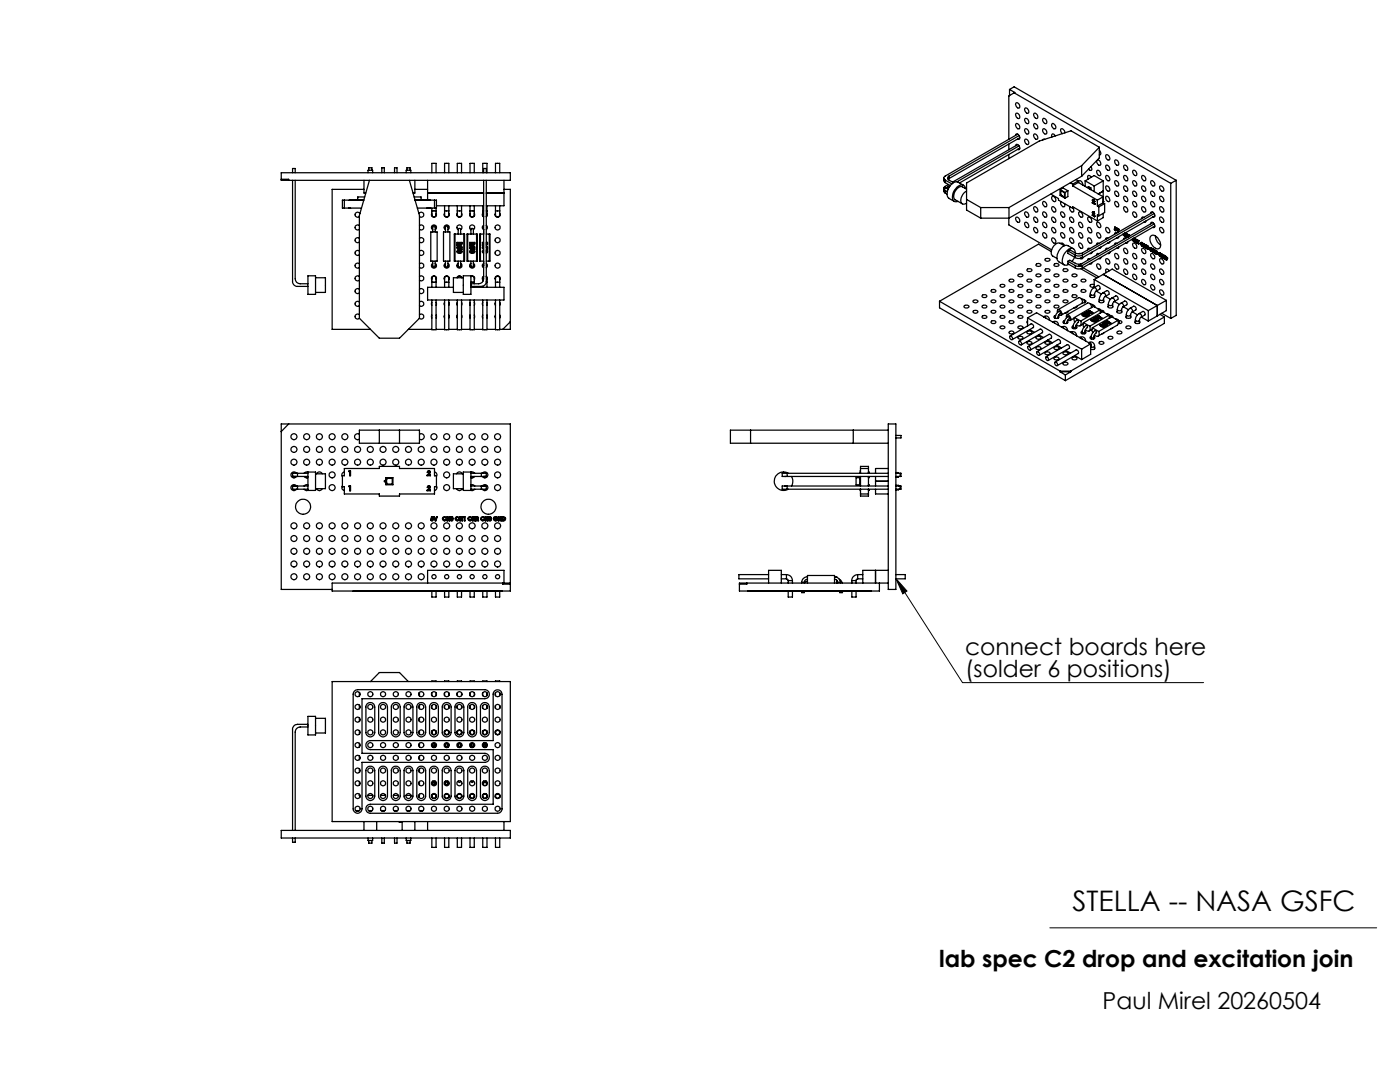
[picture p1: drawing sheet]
<svg xmlns="http://www.w3.org/2000/svg" width="279mm" height="216mm" viewBox="0 0 279 216" stroke-linecap="round" stroke-linejoin="round" font-family="sans-serif">
<defs><g id="words">
<text font-size="5.6" x="214" y="181.8">STELLA -- NASA GSFC</text>
<g font-size="4.7">
<text x="192.6" y="130.6">connect boards here</text>
<text x="192.6" y="135.2">(solder 6 positions)</text>
<text x="187.4" y="193">lab spec C2 drop and excitation join</text>
<text x="220.1" y="201.4">Paul Mirel 20260504</text>
</g>
</g></defs>
<g fill="none" stroke="#000" stroke-width=".25">
<path d="M201.5 17.9l.9-.6 32.3 18.7M201.5 17.9l1 .6h-.1M201.5 17.9v1.2M202.4 18.5l31.2 18.1M202.4 18.5l-1.1 .7v8.6M56.1 34.5h45.7v1.5h-45.7zM56.1 35.8h1.5v.2M58.4 36v20.2a.96 .96 0 0 0 1 1h2.1M58.4 34.5v-.9h.5v.9M58.9 36v19.6a.96 .96 0 0 0 1 1h1.6M68.7 39.9v1.6M69.7 39.9h.1"/>
<path d="M71.4 39.8l-.4 .1M72.6 39.9h-4.3v1.6h3.8M72.6 37.8h-6.3v27.9h7.6M72.6 36v2.5h.4M72.8 39.3h-1.4v.6M73.4 34.5v-.5h1v.5M73.6 34v-.5h.6v.5M73.7 36l-2 7v20.5l4 4h4l4-4v-20.5l-2-7M76.2 34.5v-1h.5v1M78.7 34.5v-1h.5v1M81.1 34.5v-.5h.9v.5M81.2 34v-.5h.6v.5"/>
<path d="M82.7 39.3h1.3v.6M82.8 36v2.5h-.4M82.8 37.8h2.5M82.8 39.9h4.3v1.6h-3.8M84 39.8l.4 .1M85.3 36v3.9M85.3 38.5h11.2M85.7 39.9h.1M86.2 34.5v-1.9h.8v1.9M86.7 39.9v1.6M88.7 34.5v-1.9h.9v1.9M91.3 34.5v-1.9h.8v1.9"/>
<path d="M93.8 34.5v-1.9h.9v1.9M96.3 34.5v-1.9h.9v1.9M96.5 36v19.6a.96 .96 0 0 1-1 1h-1.5M96.5 34.5v-.9h.5v.9M97 36v20.2a.96 .96 0 0 1-.9 1h-2.1M97 38.5h3.6M98.9 34.5v-1.9h.8v1.9M100.6 37.8h1.2v27.9h-2.1M100.6 36v5.1h-3.6M188.3 35.5v.6l.3 .3M188.3 37.6l.1 .7 .2 .2M188.4 37.4l-.1 .3 .3 .3"/>
<path d="M188.4 37.4h.1M188.4 37.4l.3 .2M188.6 36.4l1.1 .6M188.6 35.9v.5M188.6 38v.5M188.6 35.9l1.4 .8M188.6 38l.5 .2M188.6 38.5l.4 .2M188.7 37.6h.1M189.3 36.8l-.9 .6M189.4 35.1a.43 .43 0 0 0-.3 .4 .43 .43 0 0 0 .3 .4l.9 .5M189.4 35.1v.5l-.2 .2"/>
<path d="M189.4 37.2l-.3 .3 .1 .3M189.4 37.2v.2M189.4 37.2l-.7 .4M189.6 37.1l-.9 .5M192.3 37l-1.1-.6a1.97 1.97 0 0 0-2.1 1.9l-.1 .6 .2 .5 1.2 .8M192.7 37.6a.79 .79 0 0 0-.6-.7 .79 .79 0 0 0-.9 .2 2.4 2.4 0 0 0-.9 2.9 .7 .7 0 0 0 .9 .2M192.9 38.1a2.13 2.13 0 0 0-1.1 2.4l.5 .2 .6-.2M192.9 37.7l-.8-.4a1.71 1.71 0 0 0-1.8 1.9l.2 .6 1.6 .9M192.9 39.8l2.8 1.6M201.3 28.8v1.1M201.3 30.8v.9M202.7 29.1v-.1a.54 .54 0 0 1 .7 0 .54 .54 0 0 1 .1 .6l-.1 .2h-.3"/>
<path d="M202.7 27v-.1a.54 .54 0 0 1 .7 0 .54 .54 0 0 1 .1 .7l-.1 .2h-.3M202.8 24.7a.59 .59 0 0 1 .6 .3 .59 .59 0 0 1-.1 .7l-.5-.3-.1-.4zM202.8 20.5a.61 .61 0 0 1 .6 .4 .61 .61 0 0 1-.1 .7l-.5-.4-.1-.4zM202.8 22.6a.61 .61 0 0 1 .6 .4 .61 .61 0 0 1-.1 .7l-.5-.4-.1-.4zM203.1 29.8h.1M203.1 26.8l-14.5 8.3a.43 .43 0 0 0-.3 .4 .43 .43 0 0 0 .3 .4M203.1 27.7v.1M203.1 28.9l-13 7.4M203.4 27.1l-14 8M203.4 29.1l-12.4 7.2M203.5 27.5l-14.2 8.2M203.5 29.6l-12 6.9"/>
<path d="M204.6 27.8a.61 .61 0 0 1 .6 .3 .61 .61 0 0 1-.1 .8l-.5-.4-.1-.4zM204.6 25.7a.61 .61 0 0 1 .6 .4 .61 .61 0 0 1-.1 .7l-.5-.4-.1-.4zM204.6 21.6a.59 .59 0 0 1 .6 .3 .59 .59 0 0 1-.1 .7l-.5-.3-.1-.4zM204.6 23.7a.59 .59 0 0 1 .6 .3 .59 .59 0 0 1-.1 .7l-.5-.4-.1-.3zM206.4 26.8a.59 .59 0 0 1 .6 .3 .59 .59 0 0 1-.1 .7l-.5-.4-.1-.3zM206.4 22.6a.61 .61 0 0 1 .6 .4 .61 .61 0 0 1-.1 .7l-.5-.4-.1-.4zM206.4 24.7a.59 .59 0 0 1 .6 .3 .59 .59 0 0 1-.1 .7l-.5-.3-.1-.4zM208.2 23.7a.59 .59 0 0 1 .6 .3 .59 .59 0 0 1-.1 .7l-.3-.2-.3-.4zM208.2 25.7a.61 .61 0 0 1 .6 .4 .61 .61 0 0 1-.1 .7l-.3-.2-.3-.4zM208.5 27.8h-.3l-.1 .1M209.7 38.7l1.5 .9v.3l2.9 1.7M210 39.2a.63 .63 0 0 1 .6 .3 .63 .63 0 0 1 0 .7 .68 .68 0 0 1-.6-1z"/>
<path d="M210 24.7a.66 .66 0 0 1 .6 .3 .66 .66 0 0 1 0 .7 .72 .72 0 0 1-.6-1zM210.6 27.1l-.5-.4-.2 .2v.4M211.6 37.8v1.2l.9 .5M211.6 37.8l.9 .6M211.6 37.8l.5-.3 1 .6M211.7 38.9h.1M211.7 38l.7 .5v.9l-.7-.5zM212.5 26.5a.73 .73 0 0 0-.8-.8v.5l.3 .5M212.5 38.4v1.1M213.1 38.1l-.6 .3M213.1 38.1v1.1l-.6 .3M213.6 36.5l.5 .3"/>
<path d="M214.1 36.8v.3M214.1 37.1l4.9 2.8M214.7 35.8l.5 .3M214.8 35.8h.1M215.2 36.4l5 2.9-1.2 .6M215.2 36.4l-1.1 .7M215.2 36.1l-1.1 .7M215.2 36.1v.3M215.3 36.4v-.2a.57 .57 0 0 1 .7 .1 .57 .57 0 0 1 .1 .6M215.9 33.1l-14.5 8.3M215.9 33.1v2.1M215.9 35.2l-14.5 8.3"/>
<path d="M216.6 36.1l1.8-1.1 1.8 1.1M216.6 36.1l1.8 1M216.6 36.1v1.1M217 37.4l.3-.1 .4 .2M217.5 37.6l-.1 .1M217.5 37.6v.1M217.7 37.5l-.2 .1M217.7 37.5v.4M217.7 33.2l.2 .6a.26 .26 0 0 1-.1 .2 .26 .26 0 0 1-.3 0l-.3-.2M217.8 35.4l-.2-.3-.4-.1-.1 .2 .1 .5M218.1 39.8h.1M218.2 39.9l-.1 .1"/>
<path d="M218.2 39.8l.2 .4M218.2 39.8h-.1l-.1 .2h.1M218.2 39.8h.1M218.4 37.1v1.1M218.9 34a.63 .63 0 0 1 .7 .3 .63 .63 0 0 1 0 .7 .72 .72 0 0 1-.7-1zM219 39.9v1.2M219 31.9a.75 .75 0 0 1 .6 1.1l-.5-.2-.2-.7M219.4 30l.3 .7-.1 .2h-.2M219.4 29.4v2.1l-3.5 3.7M219.4 29.4l-5.7-3.3-6.3 2.1-14.5 8.3v5.4l2.8 1.6M219.4 29.4l-3.5 3.7M220.2 36.1l-1.8 1"/>
<path d="M220.2 36.1v4.4M220.2 38.1l-1 .6M220.7 39.2a.67 .67 0 0 1 .7 .3 .67 .67 0 0 1 0 .7 .7 .7 0 0 1-.7-1zM220.7 37.1a.65 .65 0 0 1 .7 .3 .65 .65 0 0 1 0 .8 .72 .72 0 0 1-.7-1.1zM220.7 35.1a.67 .67 0 0 1 .7 .3 .67 .67 0 0 1 0 .7 .72 .72 0 0 1-.7-1zM220.7 30.9a.61 .61 0 0 1 .7 .3 .61 .61 0 0 1-.2 .8l-.4-.4zM220.7 33a.67 .67 0 0 1 .7 .3 .67 .67 0 0 1 0 .7 .7 .7 0 0 1-.7-1zM222.5 38.2a.59 .59 0 0 1 .7 .3 .59 .59 0 0 1-.2 .7l-.4-.3zM222.5 36.1a.61 .61 0 0 1 .7 .3 .61 .61 0 0 1-.2 .7l-.4-.3zM222.5 32a.59 .59 0 0 1 .7 .3 .59 .59 0 0 1-.2 .7l-.4-.4zM222.5 34a.67 .67 0 0 1 .7 .3 .67 .67 0 0 1 0 .7 .7 .7 0 0 1-.7-1zM224.3 39.2a.67 .67 0 0 1 .7 .3 .67 .67 0 0 1 0 .7 .7 .7 0 0 1-.7-1z"/>
<path d="M224.3 37.1a.59 .59 0 0 1 .7 .4 .59 .59 0 0 1-.2 .7l-.4-.4-.2-.4zM224.3 33a.59 .59 0 0 1 .7 .3 .59 .59 0 0 1-.2 .7l-.4-.3-.2-.4zM224.3 35.1a.59 .59 0 0 1 .7 .3 .59 .59 0 0 1-.2 .7l-.4-.4-.2-.4zM226.1 38.2a.59 .59 0 0 1 .7 .3 .59 .59 0 0 1-.2 .7l-.4-.3-.2-.4zM226.1 34a.64 .64 0 0 1 .7 .3 .64 .64 0 0 1-.1 .7 .7 .7 0 0 1-.6-1zM226.1 36.1a.61 .61 0 0 1 .7 .3 .61 .61 0 0 1-.2 .7l-.4-.3-.2-.4zM227.9 39.2a.64 .64 0 0 1 .7 .3 .64 .64 0 0 1-.1 .7 .7 .7 0 0 1-.6-1zM227.9 35.1a.59 .59 0 0 1 .7 .3 .59 .59 0 0 1-.2 .7l-.5-.5zM227.9 37.1a.59 .59 0 0 1 .7 .4 .59 .59 0 0 1-.2 .7l-.5-.6zM229.7 36.1a.66 .66 0 0 1 .6 .3 .66 .66 0 0 1 0 .7 .7 .7 0 0 1-.6-1zM229.7 38.2a.66 .66 0 0 1 .6 .3 .66 .66 0 0 1 0 .7 .7 .7 0 0 1-.6-1zM231.5 37.1a.65 .65 0 0 1 .7 .3 .65 .65 0 0 1-.1 .8 .76 .76 0 0 1-.6-1.1z"/>
<path d="M231.5 39.2a.67 .67 0 0 1 .6 .3 .67 .67 0 0 1 0 .7 .74 .74 0 0 1-.6-1zM233.6 36.6v26.9M234.7 36l-1.1 .6M234.7 36v26.9l-1.1 .6M61.5 55h1.5v3.7h-1.5zM63 55.4h1.9v2.9h-1.9M69.6 41.5h.4M69.7 41.5v.1M71.7 45a.5 .5 0 0 0-.7 0 .5 .5 0 0 0 0 .7 .5 .5 0 0 0 .7 .1M71.7 47.6a.5 .5 0 0 0-.7 0 .5 .5 0 0 0 0 .7 .5 .5 0 0 0 .7 0M71.7 50.1a.5 .5 0 0 0-.7 0 .5 .5 0 0 0 0 .7 .5 .5 0 0 0 .7 0M71.7 52.6a.5 .5 0 0 0-.7 .1 .5 .5 0 0 0 0 .7 .5 .5 0 0 0 .7 0"/>
<path d="M71.7 55.2a.5 .5 0 0 0-.7 0 .5 .5 0 0 0 0 .7 .5 .5 0 0 0 .7 0M71.7 57.7a.5 .5 0 0 0-.7 0 .5 .5 0 0 0 0 .7 .5 .5 0 0 0 .7 .1M71.8 42.6a.52 .52 0 0 0-.7-.2 .52 .52 0 0 0-.1 .8 .52 .52 0 0 0 .7 0M83.6 42.6a.52 .52 0 0 1 .7-.2 .52 .52 0 0 1 .2 .8 .52 .52 0 0 1-.8 0M83.7 45a.5 .5 0 0 1 .7 0 .5 .5 0 0 1 0 .7 .5 .5 0 0 1-.7 .1M83.7 47.6a.5 .5 0 0 1 .7 0 .5 .5 0 0 1 0 .7 .5 .5 0 0 1-.7 0M83.7 50.1a.5 .5 0 0 1 .7 0 .5 .5 0 0 1 0 .7 .5 .5 0 0 1-.7 0M83.7 52.6a.5 .5 0 0 1 .7 .1 .5 .5 0 0 1 0 .7 .5 .5 0 0 1-.7 0M83.7 55.2a.5 .5 0 0 1 .7 0 .5 .5 0 0 1 0 .7 .5 .5 0 0 1-.7 0M83.7 57.7a.5 .5 0 0 1 .7 0 .5 .5 0 0 1 0 .7 .5 .5 0 0 1-.7 .1M85.2 41.6h.1M85.2 41.5v.1"/>
<path d="M85.3 41.5l.3 .1M85.6 41.5v.1M85.9 41.5l-.3 .1M86 46.3h1.2v5.8h-1.2zM86.2 56.3v-.4a.49 .49 0 0 1 .4-.8 .49 .49 0 0 1 .4 .8v.4M86.2 42.1v.4a.49 .49 0 0 0 .4 .8 .49 .49 0 0 0 .4-.8v-.4M86.2 59.9v5.9h.8v-5.9M86.2 42.5a.52 .52 0 0 0 .4 .9 .52 .52 0 0 0 .4-.9M86.2 55.8a.52 .52 0 0 1 .4-.8 .52 .52 0 0 1 .4 .8M86.2 56.3h.8M86.2 42.1h.8M86.2 41.5v.6"/>
<path d="M86.2 56.3v1M86.4 46.3v-.7a.32 .32 0 0 1 0-.4 .32 .32 0 0 1 .4 0 .32 .32 0 0 1 .1 .4v.7M86.4 52.1v.6a.32 .32 0 0 0 0 .5 .32 .32 0 0 0 .4 0 .32 .32 0 0 0 .1-.5v-.6M86.4 45.8a.51 .51 0 0 1-.2-.7 .51 .51 0 0 1 .8 0 .51 .51 0 0 1-.1 .7M86.4 52.6a.51 .51 0 0 0-.2 .7 .51 .51 0 0 0 .8 0 .51 .51 0 0 0-.1-.7M87 41.5v.6M87 56.3v1M87.1 41.1h9.4M88.5 46.3h1.3v5.8h-1.3zM88.7 56.3v-.4a.49 .49 0 0 1 .4-.8 .49 .49 0 0 1 .5 .8v.4M88.7 42.1v.4a.49 .49 0 0 0 .4 .8 .49 .49 0 0 0 .5-.8v-.4M88.7 59.9v5.9h.9v-5.9"/>
<path d="M88.7 42.5a.52 .52 0 0 0 .4 .9 .52 .52 0 0 0 .5-.9M88.7 55.8a.52 .52 0 0 1 .4-.8 .52 .52 0 0 1 .5 .8M88.7 56.3h.9M88.7 42.1h.9M88.7 41.1v1M88.7 56.3v1M88.9 46.3v-.7a.32 .32 0 0 1 0-.4 .32 .32 0 0 1 .5 0 .32 .32 0 0 1 0 .4v.7M88.9 52.1v.6a.32 .32 0 0 0 0 .5 .32 .32 0 0 0 .5 0 .32 .32 0 0 0 0-.5v-.6M88.9 45.8a.51 .51 0 0 1-.1-.7 .51 .51 0 0 1 .7 0 .51 .51 0 0 1-.1 .7M88.9 52.6a.51 .51 0 0 0-.1 .7 .51 .51 0 0 0 .7 0 .51 .51 0 0 0-.1-.7M89.6 41.1v1M89.6 56.3v1"/>
<path d="M90.5 57.3h-5.2v2.6h15.3v-2.6h-6.6M90.8 46.7h-.1v5.4h.1M90.8 46.7v5.4M90.8 52.1h1.8M90.8 46.7h1.8M91.2 48.4h1a.38 .38 0 0 1 0 .4 .38 .38 0 0 1-.4 .1l-.1-.1-.5 .2v-.2l.5-.2-.5-.1zM91.2 55.4a.51 .51 0 0 1 .5-.4 .51 .51 0 0 1 .5 .4M91.3 42.1v.4a.49 .49 0 0 0 .4 .8 .49 .49 0 0 0 .4-.8v-.4M91.3 50a.52 .52 0 0 1 .6-.2 .52 .52 0 0 1 .3 .6 .5 .5 0 0 1-.7 .2 .5 .5 0 0 1-.2-.6zM91.3 49.2l.1-.1v.2a.15 .15 0 0 0 0 .2 .15 .15 0 0 0 .2 .1 .15 .15 0 0 0 .1-.2v-.3l.5 .2v.4h-.2v-.3h-.1a.34 .34 0 0 1-.5 .3 .34 .34 0 0 1-.1-.5zM91.3 59.9v5.9h.8v-5.9M91.3 42.5a.52 .52 0 0 0 .4 .9 .52 .52 0 0 0 .4-.9"/>
<path d="M91.3 42.1h.8M91.3 41.1v1M91.3 55.4a.41 .41 0 0 1 .4-.3 .41 .41 0 0 1 .4 .3M91.4 45.8v.9M91.4 52.1v.6a.32 .32 0 0 0 .1 .5 .32 .32 0 0 0 .4 0 .32 .32 0 0 0 0-.5v-.6M91.4 45.8a.25 .25 0 0 1 .3-.2 .25 .25 0 0 1 .2 .2M91.4 45.8a.51 .51 0 0 1-.1-.7 .51 .51 0 0 1 .8 0 .51 .51 0 0 1-.2 .7M91.4 52.6a.51 .51 0 0 0-.1 .7 .51 .51 0 0 0 .8 0 .51 .51 0 0 0-.2-.7M91.5 50.1l.5 .1a.37 .37 0 0 1-.3 .2 .37 .37 0 0 1-.3-.2zM91.8 48.5h.2v.3zM91.9 45.8v.9M92.1 41.1v1"/>
<path d="M92.5 55h1.5v3.7h-1.5zM92.5 55.4h-2v2.9h2M92.6 46.7h.1v5.4h-.1M92.6 46.7v5.4M93.3 46.7h-.1v5.4h.1M93.3 46.7v5.4M93.3 52.1h1.8M93.3 46.7h1.8M93.7 48.4h1.1a.38 .38 0 0 1-.1 .4 .38 .38 0 0 1-.4 .1l-.1-.1-.5 .2v-.2l.5-.2-.5-.1zM93.8 42.1v.4a.49 .49 0 0 0 .4 .8 .49 .49 0 0 0 .5-.8v-.4M93.8 50a.52 .52 0 0 1 .6-.2 .52 .52 0 0 1 .3 .6 .5 .5 0 0 1-.6 .2 .5 .5 0 0 1-.3-.6zM93.8 49.2l.2-.1v.2a.15 .15 0 0 0-.1 .2 .15 .15 0 0 0 .2 .1 .15 .15 0 0 0 .1-.2v-.3l.6 .2v.4h-.2v-.3h-.2a.34 .34 0 0 1-.5 .3 .34 .34 0 0 1-.1-.5z"/>
<path d="M93.8 59.9v5.9h.9v-5.9M93.8 42.5a.52 .52 0 0 0 .4 .9 .52 .52 0 0 0 .5-.9M93.8 42.1h.9M93.8 41.1v1M93.9 50.1l.7 .1a.37 .37 0 0 1-.4 .2 .37 .37 0 0 1-.3-.2zM94 45.8v.9M94 52.1v.6a.32 .32 0 0 0 0 .5 .32 .32 0 0 0 .4 0 .32 .32 0 0 0 .1-.5v-.6M94 55.2a.56 .56 0 0 1 .6 .2 .56 .56 0 0 1 .1 .6v.3M94 45.8a.25 .25 0 0 1 .2-.2 .25 .25 0 0 1 .3 .2M94 45.8a.51 .51 0 0 1-.2-.7 .51 .51 0 0 1 .8 0 .51 .51 0 0 1-.1 .7M94 52.6a.51 .51 0 0 0-.2 .7 .51 .51 0 0 0 .8 0 .51 .51 0 0 0-.1-.7M94 55.1a.52 .52 0 0 1 .6 .1 .52 .52 0 0 1 .1 .6"/>
<path d="M94 56.3h.7M94.4 48.5h.2l-.1 .3zM94.5 45.8v.9M94.7 41.1v1M94.7 56.3v.3M94.7 57.2v.1M95.1 46.7h.1v5.4h-.1M95.1 46.7v5.4M95.9 52.1h.6v.9M95.9 46.7h-.2v5.4h.2M95.9 46.7v5.4M96.3 42.1v.8l.2 .3"/>
<path d="M96.3 59.9v5.9h.9v-5.9M96.3 42.5v.5l.2 .3M96.3 42.1h.2M96.3 41.1v1M96.3 57.1v.2M96.5 44.9a.58 .58 0 0 0 0 1v.8h-.6M96.5 55.2l-.2 .3v.7M96.5 49.9a.31 .31 0 0 0-.2 .3 .31 .31 0 0 0 .2 .3M96.5 49.3v.2M96.5 49.1a.33 .33 0 0 0-.2 .3 .33 .33 0 0 0 .2 .3M96.5 50.1v.2M96.5 52.6a.52 .52 0 0 0 0 .8"/>
<path d="M96.5 55.1l-.2 .3v.4M96.5 48.4h-.2v.1h.2M96.5 48.7l-.2 .1v.2l.2-.1M97 55.2l.2 .3v.8M97 48.4h.3v.3l-.3 .3M97 49.9a.3 .3 0 0 1 .3 .3 .3 .3 0 0 1-.3 .3M97 48.5v.3M97 50.1v.2M97 45l.3 .2v.3l-.3 .3M97 52.6l.3 .2v.4l-.3 .2M97 55.1l.3 .3-.1 .4M97 56.3h.2"/>
<path d="M97 42.1h.2M97 49.2l.3 .1v.4h-.2l-.1-.3M97 52.1h.6M97 46.7h.6M97.2 42.1v.8l-.2 .2M97.2 42.5l.1 .5-.3 .3M97.2 41.1v1M97.2 56.3v1M97.6 46.7h.2v5.4h-.2M97.6 46.7v5.4M98.9 56.3v-.4a.49 .49 0 0 1 .4-.8 .49 .49 0 0 1 .4 .8v.4M98.9 42.1v.4a.49 .49 0 0 0 .4 .8 .49 .49 0 0 0 .4-.8v-.4"/>
<path d="M98.9 59.9v5.9h.8v-5.9M98.9 42.5a.52 .52 0 0 0 .4 .9 .52 .52 0 0 0 .4-.9M98.9 55.8a.52 .52 0 0 1 .4-.8 .52 .52 0 0 1 .4 .8M98.9 56.3h.8M98.9 42.1h.8M98.9 41.1v1M98.9 56.3v1M99.7 41.1v1M99.7 56.3v1M195.7 43.5h5.7M195.7 41.4v2.1M195.7 41.4h5.7"/>
<path d="M196 59a.49 .49 0 0 1 .5-.2 .49 .49 0 0 1 .4 .4 .5 .5 0 0 1-.5 .2 .5 .5 0 0 1-.4-.4zM197.8 57.9a.51 .51 0 0 1 .5-.2 .51 .51 0 0 1 .4 .5 .51 .51 0 0 1-.5 .2 .51 .51 0 0 1-.4-.5zM199.7 56.8l.4-.1 .4 .2a.46 .46 0 0 1-.4 .4 .46 .46 0 0 1-.5-.4zM199.7 58.9l.5-.1 .3 .2a.47 .47 0 0 1-.4 .4 .47 .47 0 0 1-.5-.4zM201.3 43.5v1.4l8.6 4.9M201.4 41.4v2.1M201.4 57.9a.52 .52 0 0 1 .5-.2 .52 .52 0 0 1 .4 .5 .51 .51 0 0 1-.5 .2 .51 .51 0 0 1-.4-.5zM201.5 55.8l.5-.1 .3 .2a.47 .47 0 0 1-.4 .4 .47 .47 0 0 1-.5-.4zM202.8 43.4a.59 .59 0 0 1 .6 .3 .59 .59 0 0 1-.1 .7l-.5-.3-.1-.5zM203.2 54.8a.54 .54 0 0 1 .5-.2 .54 .54 0 0 1 .4 .5 .54 .54 0 0 1-.5 .2 .54 .54 0 0 1-.4-.5zM203.2 56.9a.55 .55 0 0 1 .5-.2 .55 .55 0 0 1 .4 .4 .52 .52 0 0 1-.5 .2 .52 .52 0 0 1-.4-.4zM203.2 59a.52 .52 0 0 1 .5-.2 .52 .52 0 0 1 .4 .4 .52 .52 0 0 1-.5 .2 .52 .52 0 0 1-.4-.4z"/>
<path d="M204.6 44.4a.64 .64 0 0 1 .6 .3 .64 .64 0 0 1 0 .7 .7 .7 0 0 1-.6-1zM204.6 42.3a.59 .59 0 0 1 .6 .4 .59 .59 0 0 1-.1 .7l-.5-.4-.1-.4zM205 57.9a.54 .54 0 0 1 .5-.2 .54 .54 0 0 1 .4 .5 .54 .54 0 0 1-.5 .2 .54 .54 0 0 1-.4-.5zM205.1 53.7l.5-.1 .3 .2a.49 .49 0 0 1-.5 .4 .49 .49 0 0 1-.4-.4zM205.1 55.8l.5-.1 .3 .2a.49 .49 0 0 1-.5 .4 .49 .49 0 0 1-.4-.4zM206.4 45.4a.59 .59 0 0 1 .6 .4 .59 .59 0 0 1-.1 .7l-.5-.4-.1-.4zM206.4 43.4a.59 .59 0 0 1 .6 .3 .59 .59 0 0 1-.1 .7l-.5-.3-.1-.5zM206.4 41.3a.61 .61 0 0 1 .6 .3 .61 .61 0 0 1-.1 .7l-.5-.3-.1-.4zM206.8 52.8a.52 .52 0 0 1 .5-.2 .52 .52 0 0 1 .4 .4 .55 .55 0 0 1-.5 .2 .55 .55 0 0 1-.4-.4zM206.8 54.8a.54 .54 0 0 1 .5-.2 .54 .54 0 0 1 .4 .5 .54 .54 0 0 1-.5 .2 .54 .54 0 0 1-.4-.5zM206.8 56.9a.55 .55 0 0 1 .5-.2 .55 .55 0 0 1 .4 .4 .52 .52 0 0 1-.5 .2 .52 .52 0 0 1-.4-.4zM206.8 59a.52 .52 0 0 1 .5-.2 .52 .52 0 0 1 .4 .4 .52 .52 0 0 1-.5 .2 .52 .52 0 0 1-.4-.4z"/>
<path d="M208.2 46.5a.61 .61 0 0 1 .6 .3 .61 .61 0 0 1-.1 .7l-.3-.2-.3-.3zM208.2 44.4a.64 .64 0 0 1 .6 .3 .64 .64 0 0 1 0 .7 .7 .7 0 0 1-.6-1zM208.2 42.3a.59 .59 0 0 1 .6 .4 .59 .59 0 0 1-.1 .7l-.6-.6zM208.2 40.3a.59 .59 0 0 1 .6 .3 .59 .59 0 0 1-.1 .7l-.6-.6zM208.6 57.9a.54 .54 0 0 1 .5-.2 .54 .54 0 0 1 .4 .5 .54 .54 0 0 1-.5 .2 .54 .54 0 0 1-.4-.5zM208.7 51.6l.3-.1 .5 .2a.48 .48 0 0 1-.5 .4 .48 .48 0 0 1-.4-.4zM208.7 53.7l.5-.1 .3 .2a.49 .49 0 0 1-.5 .4 .49 .49 0 0 1-.4-.4zM208.7 55.8l.5-.1 .3 .2a.49 .49 0 0 1-.5 .4 .49 .49 0 0 1-.4-.4zM209.8 50.2l-2.5-1.5-19.8 11.4M210 47.5a.65 .65 0 0 1 .6 .3 .65 .65 0 0 1 0 .7 .72 .72 0 0 1-.6-1zM210 45.4a.66 .66 0 0 1 .6 .4 .66 .66 0 0 1 0 .7 .72 .72 0 0 1-.6-1.1zM210 43.4a.66 .66 0 0 1 .6 .3 .66 .66 0 0 1 0 .7 .7 .7 0 0 1-.6-1z"/>
<path d="M210 41.3a.66 .66 0 0 1 .6 .3 .66 .66 0 0 1 0 .7 .7 .7 0 0 1-.6-1zM210.4 54.8a.54 .54 0 0 1 .5-.2 .54 .54 0 0 1 .4 .5 .54 .54 0 0 1-.5 .2 .54 .54 0 0 1-.4-.5zM210.5 52.7l.3-.1 .5 .2a.49 .49 0 0 1-.5 .4 .49 .49 0 0 1-.4-.4zM210.5 56.8l.3-.1 .5 .2a.48 .48 0 0 1-.5 .4 .48 .48 0 0 1-.4-.4zM210.5 58.9l.5-.1 .3 .2a.49 .49 0 0 1-.5 .4 .49 .49 0 0 1-.4-.4zM211.7 48.6l.3-.1 .5 .5M211.7 46.5a.67 .67 0 0 1 .7 .3 .67 .67 0 0 1 0 .7 .74 .74 0 0 1-.7-1zM211.7 44.4a.67 .67 0 0 1 .7 .3 .67 .67 0 0 1 0 .7 .74 .74 0 0 1-.7-1zM211.7 42.3a.65 .65 0 0 1 .7 .3 .65 .65 0 0 1 0 .8 .76 .76 0 0 1-.7-1.1zM211.8 40.2a.64 .64 0 0 0 0 .7 .64 .64 0 0 0 .7 .3l-.1-.6M212.2 57.9a.54 .54 0 0 1 .5-.2 .54 .54 0 0 1 .4 .5 .54 .54 0 0 1-.5 .2 .54 .54 0 0 1-.4-.5zM212.3 53.7l.5-.1 .3 .2a.49 .49 0 0 1-.5 .4 .49 .49 0 0 1-.4-.4z"/>
<path d="M212.3 55.8l.5-.1 .3 .2a.49 .49 0 0 1-.5 .4 .49 .49 0 0 1-.4-.4zM212.4 49l-.8-.5a1.74 1.74 0 0 0-1.7 2.4l1.1 .7M213.1 52.1l.4-.2 1.4 .8 1-.1M213.1 50.1v.5l1.5 .8M213.1 52.1v.5l1.5 .9M213.1 50.1l.4-.3 1.1 .7M213.1 50.1l1.5 .8M213.1 52.1l1.5 .9M213.5 47.5a.65 .65 0 0 1 .7 .3 .65 .65 0 0 1 0 .7 .76 .76 0 0 1-.7-1zM213.5 45.4a.67 .67 0 0 1 .7 .3 .67 .67 0 0 1 0 .8 .76 .76 0 0 1-.7-1.1zM213.5 43.4a.67 .67 0 0 1 .7 .3 .67 .67 0 0 1 0 .7 .74 .74 0 0 1-.7-1zM213.6 41.3a.64 .64 0 0 0 0 .7 .64 .64 0 0 0 .7 .2l-.2-.7"/>
<path d="M214 54.8a.54 .54 0 0 1 .5-.2 .54 .54 0 0 1 .4 .5 .54 .54 0 0 1-.5 .2 .54 .54 0 0 1-.4-.5zM214.1 56.8l.3-.1 .5 .2a.48 .48 0 0 1-.5 .4 .48 .48 0 0 1-.4-.4zM214.1 58.9l.5-.1 .3 .2a.49 .49 0 0 1-.5 .4 .49 .49 0 0 1-.4-.4zM214.1 41.6v-.4l4.9 2.9M214.2 49.6l-1.1-.6a1.6 1.6 0 0 0-1.8 1.1 1.6 1.6 0 0 0 0 2.1l1.1 .6M214.3 41.4l-.2 .2M214.5 51.3l-.5 .9M214.6 50.9a1.5 1.5 0 0 0 1.4 0M214.6 51.4l1 .2M214.6 50.5a.84 .84 0 0 0-.5-1 .84 .84 0 0 0-1.1 .4 2.32 2.32 0 0 0-.7 2.9l.6 .1 .4-.2M214.6 53.5a1.5 1.5 0 0 0 1.4 0M214.6 53l1 .1"/>
<path d="M214.6 50.9v.5M214.6 53v.5M215.3 53h.1M215.3 53l.3 .1M215.3 48.5a.67 .67 0 0 1 .7 .4 .67 .67 0 0 1 0 .7 .74 .74 0 0 1-.7-1.1zM215.3 46.5a.67 .67 0 0 1 .7 .3 .67 .67 0 0 1 0 .7 .74 .74 0 0 1-.7-1zM215.3 44.4a.67 .67 0 0 1 .7 .3 .67 .67 0 0 1 0 .7 .74 .74 0 0 1-.7-1zM215.3 42.3a.65 .65 0 0 1 .7 .3 .65 .65 0 0 1 0 .8 .76 .76 0 0 1-.7-1.1zM215.6 51.6h.1M215.6 53.1h.1M215.7 50.6h-.4M215.7 53.6l3.2 1.9"/>
<path d="M215.8 55.9a.49 .49 0 0 1 .5-.2 .49 .49 0 0 1 .4 .4 .5 .5 0 0 1-.6 .2 .5 .5 0 0 1-.3-.4zM215.8 57.9a.51 .51 0 0 1 .5-.2 .51 .51 0 0 1 .4 .5 .52 .52 0 0 1-.6 .2 .52 .52 0 0 1-.3-.5zM215.8 59.7a.59 .59 0 0 1 .7 .7M216 51.4l-.4 .2M216 53l-.4 .1M216 50.9v.5M216 53v.5M216.1 51.4a.26 .26 0 0 1-.2 .3 .26 .26 0 0 1-.3-.2M216.1 53.4l3.2 1.8M216.3 59.8l.4 .2v.3l-.7 .1M217.1 47.5a.65 .65 0 0 1 .7 .3 .65 .65 0 0 1 0 .7 .76 .76 0 0 1-.7-1zM217.1 45.4a.67 .67 0 0 1 .7 .3 .67 .67 0 0 1 0 .8 .76 .76 0 0 1-.7-1.1z"/>
<path d="M217.1 43.4a.67 .67 0 0 1 .7 .3 .67 .67 0 0 1 0 .7 .74 .74 0 0 1-.7-1zM217.5 51.7l-.4-.1v.3M217.5 49.6h-.4v.2M217.6 58.9v.1a.47 .47 0 0 0 .4 .4 .47 .47 0 0 0 .5-.4l-.1-.1M217.6 58.7a.49 .49 0 0 0 .8 0M217.6 58.7v.6M217.9 52.4l-.1 .3-.3-.1M217.9 50.3l-.1 .3h-.3M218.1 42.3h.1M218.1 40l.1-.1 .1 .2-.3 .4 .4 .3M218.1 40h.1M218.1 42.5h.1"/>
<path d="M218.2 42.4l-.1 .1M218.2 40.5h.1M218.2 42.4l.1 .3-.3 .3 .4 .3v-.2M218.2 43h.1M218.2 40.5l.2 .1M218.2 43l.2 .1M218.2 42.3l.2 .3M218.2 42.3h-.2l.1 .2M218.2 42.3l.2 .4M218.2 42.3h.1M218.3 40.5h.1M218.3 42.9h.1"/>
<path d="M218.3 40.5h-.1M218.3 42.9l-.1 .1M218.3 57.4l-.5 .5-.2 .8M218.3 57.4l.8-.4a.48 .48 0 0 1 .4 .7l-.7 .4M218.3 57.4a.46 .46 0 0 1 .5 .2 .46 .46 0 0 1 0 .5M218.4 56.8h-.7l-.2 .2 .3 .3 .6-.1M218.4 55.8v1.6M218.4 55.8l10.8 6.2M218.4 40.2l-.1 .3M218.4 42.6l-.1 .3M218.4 40.2h.1M218.4 40.8h.1"/>
<path d="M218.4 40.6h.1M218.4 42.7l-.1 .2M218.4 43.1h.1M218.4 40.6v.2M218.4 42.6v.1M218.4 58.7v.6M218.8 58.1l-.4 .6M218.8 58.1l1 .6M218.9 52.7a.63 .63 0 0 1 .7 .3 .63 .63 0 0 1 0 .7 .72 .72 0 0 1-.7-1zM218.9 46.5a.61 .61 0 0 1 .7 .3 .61 .61 0 0 1-.2 .7l-.3-.2-.2-.3zM218.9 44.4a.67 .67 0 0 1 .7 .3 .67 .67 0 0 1 0 .7 .74 .74 0 0 1-.7-1zM219 41.1l.3 .2"/>
<path d="M219.3 50.6h-.4v.3M219.3 48.6l-.3-.1-.1 .3M219.3 43.1l-.3-.2v1.2M219.3 41.3v1.8M219.4 60a.42 .42 0 0 0 .4 .4 .42 .42 0 0 0 .4-.4M219.4 59.7a.49 .49 0 0 0 .8 0M219.4 59.7v.6M219.7 51.4l-.1 .2h-.3M219.7 49.3l-.1 .3-.3-.1M220.1 58.4l-.5 .5-.2 .8M220.1 58.4l.8-.4a.49 .49 0 0 1 .4 .7l-.7 .5M220.1 58.4a.49 .49 0 0 1 .5 .8"/>
<path d="M220.2 40.2h.1M220.2 42.6v.8l-1.2 .7M220.2 40.5l-1.2 .6M220.2 40.5l.3 .1M220.2 54.8l10.8 6.2v2M220.2 54.8l1.8-1.1 10.8 6.2M220.2 54.8l-1.8 1M220.2 59.7v.6M220.5 40.6v1.8l-1.2 .7M220.5 40.6l-1.2 .7M220.6 59.2l-.4 .5M220.6 59.1l1 .6"/>
<path d="M220.7 51.6a.61 .61 0 0 1 .7 .4 .61 .61 0 0 1-.2 .7l-.4-.3zM220.7 45.4a.67 .67 0 0 1 .7 .3 .67 .67 0 0 1 0 .8 .72 .72 0 0 1-.7-1.1zM221.1 49.6h-.4v.2M221.1 47.5l-.3-.1-.1 .4M221.4 54l-.6-.3-.1 .1 .1 .6M221.5 50.3l-.1 .3h-.3M221.5 48.3l-.1 .2h-.3M221.9 59.4l-.5 .5-.2 .8M221.9 59.4l.8-.3a.46 .46 0 0 1 .4 .7l-.7 .4M221.9 59.4a.49 .49 0 0 1 .5 .8M222.4 45.6l.1 .1M222.4 45.6h.1"/>
<path d="M222.5 45.6v.1M222.5 45.7h.1M222.5 52.7a.59 .59 0 0 1 .7 .3 .59 .59 0 0 1-.2 .7l-.4-.3zM222.5 50.6a.59 .59 0 0 1 .7 .3 .59 .59 0 0 1-.2 .7l-.4-.3zM222.5 40.3a.59 .59 0 0 1 .7 .3 .59 .59 0 0 1-.2 .7l-.4-.4zM222.5 45.3v.3M222.6 45.7l.1 .1M222.6 45.9l-.2-.2 .2 .3M222.6 45.4v.1a.27 .27 0 0 1 .2 .3 .27 .27 0 0 1-.2 .2M222.6 46h.1M222.6 45.4h.1M222.6 45.7h.1"/>
<path d="M222.6 45.4l.2 .1-.3-.2-.1 .3M222.7 45.8l-.1 .1M222.7 45.8h.1M222.9 48.5h-.3l-.2 .3M222.9 46.5h-.4l-.1 .2M223.1 46.2h.1M223.1 46.1h.1M223.1 46.1l.1-.4 .1 .1-.2 .4M223.1 46.1l-.3-.6 .3 .7M223.3 49.3l-.1 .3-.4-.1M223.3 47.2l-.1 .3-.4-.1M224.1 46.7l.3 .3"/>
<path d="M224.2 46.7l.4 .3h-.2M224.3 53.7a.59 .59 0 0 1 .7 .3 .59 .59 0 0 1-.2 .8l-.4-.4-.2-.4zM224.3 51.6a.61 .61 0 0 1 .7 .4 .61 .61 0 0 1-.2 .7l-.4-.3-.2-.5zM224.3 49.6a.67 .67 0 0 1 .7 .3 .67 .67 0 0 1 0 .7 .7 .7 0 0 1-.7-1zM224.3 41.3a.61 .61 0 0 1 .7 .3 .61 .61 0 0 1-.2 .7l-.4-.3-.2-.4zM224.4 47h.1M224.4 46.5l.1 .1M224.5 46.5v.1M224.5 46.6h.1M224.7 47.5l-.3-.1-.2 .4M224.7 47.2h.1M224.7 47.2v-.6l.3 .4v-.3l.1 .1v.5"/>
<path d="M224.8 47v.3l-.1-.1M224.8 47l.2 .1M225 47.1h.1M225 47.1v.2M225.1 48.2l-.1 .3h-.4M225.2 47.2h.1M225.2 46.9v.3M225.2 46.9h.1M225.3 46.9l.2 .2M225.3 47h.1M225.4 47v.1M225.4 47.1l-.1 .1"/>
<path d="M225.9 47.8l.3 .2M226 47.7l.4 .4-.2-.1M226.1 54.8a.61 .61 0 0 1 .7 .3 .61 .61 0 0 1-.2 .7l-.4-.3-.2-.4zM226.1 52.7a.59 .59 0 0 1 .7 .3 .59 .59 0 0 1-.2 .7l-.4-.3-.2-.4zM226.1 50.6a.59 .59 0 0 1 .7 .3 .59 .59 0 0 1-.2 .7l-.4-.3-.2-.4zM226.1 48.5a.59 .59 0 0 1 .7 .4 .59 .59 0 0 1-.2 .7l-.4-.4-.2-.4zM226.1 42.3a.59 .59 0 0 1 .7 .4 .59 .59 0 0 1-.2 .7l-.4-.4-.2-.4zM226.1 40.3a.59 .59 0 0 1 .7 .3 .59 .59 0 0 1-.2 .7l-.4-.4-.2-.4zM226.2 48h.1M226.2 47.6l.1 .1M226.3 47.6v.1M226.3 47.5v.2"/>
<path d="M226.3 47.7h.1M226.5 48.2h.1M226.6 48l-.1 .2M226.6 48l.2 .1M226.6 48h.1M226.8 48h.1M226.8 48.1h.1M226.8 48.4h.1M226.8 48l-.2-.1-.1-.3v.6M226.8 48v-.2l.1 .7-.1-.1M226.8 48.1v.3M227 48h.1"/>
<path d="M227 48h.3v.7l-.1-.1M227 48l.2 .1M227.2 48.1h.1M227.2 48.6h.1M227.2 48.1v.5M227.6 48.6l.4 .5M227.6 48.6h.1M227.7 48.4l-.1 .2M227.7 48.4h.3l.1 .3M227.8 48.4h.1M227.8 48.5h.2M227.9 55.8a.59 .59 0 0 1 .7 .3 .59 .59 0 0 1-.2 .7l-.5-.5z"/>
<path d="M227.9 53.7a.59 .59 0 0 1 .7 .3 .59 .59 0 0 1-.2 .8l-.5-.6zM227.9 51.6a.61 .61 0 0 1 .7 .4 .61 .61 0 0 1-.2 .7l-.3-.2-.2-.4zM227.9 49.6a.61 .61 0 0 1 .7 .3 .61 .61 0 0 1-.2 .7l-.3-.2-.2-.3zM227.9 41.3a.61 .61 0 0 1 .7 .3 .61 .61 0 0 1-.2 .7l-.3-.1-.2-.4zM228 48.5h-.1a.3 .3 0 0 0-.1 .4 .3 .3 0 0 0 .3 .1l.1 .1h-.2M228 48.5l.1 .2M228 49.1h.1M228 48.5h.1M228.1 48.7h.1M228.3 43.4l-.3-.1-.2 .3M228.3 49.3h.1M228.4 49.1l-.1 .2"/>
<path d="M228.4 49.1l.2 .1M228.6 49h.1M228.6 49.2h.1M228.6 49.5h.1M228.6 49l-.2-.1-.1-.3v.7M228.6 49v-.2l.1 .7h-.1M228.6 49.2v.3M228.7 44.1l-.2 .3-.3-.1M228.8 49.1a.23 .23 0 0 1 .3 0 .23 .23 0 0 1-.1 .4l.2 .3-.4-.2M228.8 49.5h.1M228.8 49.6h.1M228.8 49.5v.1"/>
<path d="M228.8 49.1h.1M228.8 49.1l.1 .1M228.9 49l-.1 .1M228.9 49.1h.1M229 49.4h.1M229 49.4l-.2 .1M229 49.1h-.2M229 49.1l.1 .1M229 49.1h.1M229.1 49.2l-.1 .2M229.1 49.2h.1M229.4 49.6l.4 .5"/>
<path d="M229.4 49.6h.1M229.5 49.5l-.1 .1M229.5 49.5h.3l.2 .2M229.6 47.2l.1-.1a1.26 1.26 0 0 1 1.7 .9 .99 .99 0 0 1-.4 1.7 2.08 2.08 0 0 1-1.4-2.5zM229.6 49.4v.1M229.6 44.7l.1-.2a.57 .57 0 0 1 .7 .1 .57 .57 0 0 1 0 .7l-.4 .1M229.6 42.6l.1-.2a.57 .57 0 0 1 .7 .1 .57 .57 0 0 1 0 .8h-.4M229.6 49.6h.2M229.7 56.8a.59 .59 0 0 1 .7 .4 .59 .59 0 0 1-.2 .7l-.5-.6zM229.7 54.8a.66 .66 0 0 1 .6 .3 .66 .66 0 0 1 0 .7 .7 .7 0 0 1-.6-1zM229.7 52.7a.63 .63 0 0 1 .7 .3 .63 .63 0 0 1-.1 .7 .68 .68 0 0 1-.6-1zM229.7 50.6a.66 .66 0 0 1 .6 .4 .66 .66 0 0 1 0 .6 .72 .72 0 0 1-.6-1z"/>
<path d="M229.7 40.3a.66 .66 0 0 1 .6 .3 .66 .66 0 0 1 0 .7 .72 .72 0 0 1-.6-1zM229.8 49.6l-.1-.1a.3 .3 0 0 0-.1 .4 .3 .3 0 0 0 .3 .1l.1 .2-.2-.1M229.8 49.6l.1 .2M229.8 49.6l.1 .1M229.8 49.6h.1M229.8 50.1h.1M229.9 49.7v.1M230 49.7l-.1 .1M230 49.7h-.1M230.1 42.3l-14.1 8.2-.5 .1-.9-.1M230.1 44.4l-14.8 8.6M230.1 50.3h.1"/>
<path d="M230.2 50.1l-.1 .2M230.2 50.1l.2 .1M230.2 50.1h.1M230.3 42.6l-14.3 8.3M230.3 44.7l-14.3 8.3M230.4 50.1h.1M230.4 50.2h.1M230.4 50.5h.1M230.4 50.1l-.2-.1-.1-.3v.6M230.4 50.1v-.3l.1 .8-.1-.1M230.4 50.2v.3M230.5 43.1l-14.5 8.3"/>
<path d="M230.5 45.1l-14.5 8.4M230.6 50.4l.3 .2M230.6 50.4l.2 .3M230.6 47.1l.4 1.2 .6 .6M230.6 50.1h.1M230.6 50.1l.1 .1M230.6 50l.3 .1v.3M230.6 50v.1M230.7 50.4l.2 .2M230.7 50.2h.1M230.7 50.4h.1M230.8 50.4l.1 .2"/>
<path d="M230.8 50.3v.1M230.8 50.2v.1M230.8 50.7h.1M230.8 50.2h.1M230.8 50.3l-.1 .1M230.9 50.4l.1 .3h-.2M230.9 50.6h.1M230.9 50.2l-.1 .1M230.9 50.4h.1M231.2 50.7l.4 .5M231.2 50.7h.1M231.3 50.7l.3 .5"/>
<path d="M231.3 50.5h.3l.1 .3M231.3 50.5l-.1 .2M231.3 50.5v.2M231.4 50.6h.2M231.5 57.9a.63 .63 0 0 1 .6 .3 .63 .63 0 0 1 0 .7 .72 .72 0 0 1-.6-1zM231.5 55.8a.67 .67 0 0 1 .6 .3 .67 .67 0 0 1 0 .7 .76 .76 0 0 1-.6-1zM231.5 53.7a.67 .67 0 0 1 .6 .3 .67 .67 0 0 1 0 .8 .76 .76 0 0 1-.6-1.1zM231.5 51.6a.67 .67 0 0 1 .6 .4 .67 .67 0 0 1 0 .7 .74 .74 0 0 1-.6-1.1zM231.5 45.4a.67 .67 0 0 1 .6 .3 .67 .67 0 0 1 0 .8 .76 .76 0 0 1-.6-1.1zM231.5 43.4a.67 .67 0 0 1 .6 .3 .67 .67 0 0 1 0 .7 .74 .74 0 0 1-.6-1zM231.5 41.3a.67 .67 0 0 1 .6 .3 .67 .67 0 0 1 0 .7 .74 .74 0 0 1-.6-1zM231.6 50.6h-.1a.26 .26 0 0 0-.1 .3 .26 .26 0 0 0 .3 .1"/>
<path d="M231.6 50.6l.1 .2M231.6 51.2h.2M231.6 51.2h.1M231.6 50.9h.1M231.6 50.9v-.1l.2 .2M231.6 50.6h.1M231.6 50.9l.1 .1M231.7 51v.1M231.7 50.8h.1M231.7 51h.1M231.8 51l-.1 .2h-.1M231.8 51h.1"/>
<path d="M232 51.4h.1M232.1 51h.1M232.1 51v.4h-.1M232.1 51l.2 .6M232.3 51.4h.1M232.3 51.6h.1M232.3 51.4v-.5l.1 .7h-.1M232.3 51.4l-.3-.7v.7M232.5 51.7v-.6l.4 .3v.4M232.5 51.7l.2 .1M232.5 51.7h.1M232.6 51.7l.1 .1"/>
<path d="M232.6 51.1v.6M232.7 51.8l.2 .1M232.7 51.3l.1 .1M232.7 51.8h.1M232.8 59.9v2.1l-1.8 1M232.8 59.9l-3.6 2.1M232.8 51.4l.1 .2M232.8 51.4l-.2-.2v.4l.2 .1 .1-.1M232.8 51.4h.1M232.9 51.6l-.1 .1M232.9 51.6h.1M71.7 60.3a.5 .5 0 0 0-.7 0 .5 .5 0 0 0 0 .7 .5 .5 0 0 0 .7 0"/>
<path d="M71.7 62.8a.5 .5 0 0 0-.7 0 .5 .5 0 0 0 0 .7 .5 .5 0 0 0 .8 0M81.5 65.7h4.7M83.7 60.3a.5 .5 0 0 1 .7 0 .5 .5 0 0 1 0 .7 .5 .5 0 0 1-.7 0M83.7 62.8a.5 .5 0 0 1 .7 0 .5 .5 0 0 1 0 .7 .5 .5 0 0 1-.7 0M86.2 60.3v.6M86.2 62.9v.6M87 60.3v.6M87 62.9v.6M87 65.7h1.7M88.7 60.3v.6M88.7 62.9v.6M89.6 60.3v.6"/>
<path d="M89.6 62.9v.6M89.6 65.7h1.7M91.3 60.3v.6M91.3 62.9v.6M92.1 60.3v.6M92.1 62.9v.6M92.1 65.7h1.7M93.8 60.3v.6M93.8 62.9v.6M94.7 60.3v.6M94.7 62.9v.6M94.7 65.7h1.6"/>
<path d="M96.3 60.3v.6M96.3 62.9v.6M97.2 60.3v.6M97.2 62.9v.6M97.2 65.7h1.7M98.9 60.3v.6M98.9 62.9v.6M99.7 60.3v.6M99.7 62.9v.6M101.8 64.2l-1.5 1.5M187.5 60.1v1.3l25.1 14.6M187.5 60.1l24.1 13.9"/>
<path d="M192.5 61l.6-.1 .3 .2a.49 .49 0 0 1-.5 .4 .49 .49 0 0 1-.5-.4zM194.2 60a.51 .51 0 0 1 .5-.2 .51 .51 0 0 1 .4 .5 .52 .52 0 0 1-.5 .1 .52 .52 0 0 1-.4-.4zM194.3 62l.4-.1 .4 .2a.46 .46 0 0 1-.4 .4 .46 .46 0 0 1-.5-.4zM196 61.1a.49 .49 0 0 1 .5-.3 .49 .49 0 0 1 .4 .5 .5 .5 0 0 1-.5 .2 .5 .5 0 0 1-.4-.4zM196 63.1a.51 .51 0 0 1 .5-.2 .51 .51 0 0 1 .4 .5 .52 .52 0 0 1-.5 .1 .52 .52 0 0 1-.4-.4zM197.8 60a.51 .51 0 0 1 .5-.2 .51 .51 0 0 1 .4 .5 .51 .51 0 0 1-.5 .1 .51 .51 0 0 1-.4-.4zM197.9 62l.4-.1 .4 .2a.46 .46 0 0 1-.4 .4 .46 .46 0 0 1-.5-.4zM197.9 64.1l.6-.1 .2 .2a.47 .47 0 0 1-.4 .4 .47 .47 0 0 1-.5-.4zM199.6 63.1a.52 .52 0 0 1 .5-.2 .52 .52 0 0 1 .4 .5 .51 .51 0 0 1-.5 .2 .51 .51 0 0 1-.4-.5zM199.6 65.2a.52 .52 0 0 1 .5-.2 .52 .52 0 0 1 .4 .4 .51 .51 0 0 1-.5 .2 .51 .51 0 0 1-.4-.4zM199.7 61l.5-.1 .3 .2a.47 .47 0 0 1-.4 .4 .47 .47 0 0 1-.5-.4zM201.4 60a.52 .52 0 0 1 .5-.2 .52 .52 0 0 1 .4 .5 .51 .51 0 0 1-.5 .1 .51 .51 0 0 1-.4-.4z"/>
<path d="M201.5 67.1a.39 .39 0 0 1 .5 .2 .39 .39 0 0 1-.1 .5l-.3-.2zM201.5 62l.4-.1 .4 .2a.46 .46 0 0 1-.4 .4 .46 .46 0 0 1-.5-.4zM201.5 64.1l.5-.1 .3 .2a.47 .47 0 0 1-.4 .4 .47 .47 0 0 1-.5-.4zM201.5 66.1l.4-.1 .4 .3a.47 .47 0 0 1-.4 .3 .47 .47 0 0 1-.5-.3zM201.6 67.1l4.2-2.5a.49 .49 0 0 1 .4 .8l-4.2 2.4M203.2 61.1a.52 .52 0 0 1 .5-.3 .52 .52 0 0 1 .4 .5 .52 .52 0 0 1-.5 .2 .52 .52 0 0 1-.4-.4zM203.2 63.1a.54 .54 0 0 1 .5-.2 .54 .54 0 0 1 .4 .5 .54 .54 0 0 1-.5 .1 .54 .54 0 0 1-.4-.4zM203.2 65.2a.54 .54 0 0 1 .5-.2 .54 .54 0 0 1 .4 .4 .54 .54 0 0 1-.5 .2 .54 .54 0 0 1-.4-.4zM203.2 67.3a.55 .55 0 0 1 .5-.2 .55 .55 0 0 1 .4 .4 .52 .52 0 0 1-.5 .2 .52 .52 0 0 1-.4-.4zM203.3 68.2a.39 .39 0 0 1 .5 .1 .39 .39 0 0 1-.1 .5l-.3-.2zM203.4 68.1l4.2-2.4a.48 .48 0 0 1 .4 .7l-4.2 2.4M205 60a.54 .54 0 0 1 .5-.2 .54 .54 0 0 1 .4 .5 .54 .54 0 0 1-.5 .1 .54 .54 0 0 1-.4-.4z"/>
<path d="M205 68.3a.54 .54 0 0 1 .5-.2 .54 .54 0 0 1 .4 .4 .54 .54 0 0 1-.5 .2 .54 .54 0 0 1-.4-.4zM205.1 62l.4-.1 .4 .2a.48 .48 0 0 1-.5 .4 .48 .48 0 0 1-.4-.4zM205.1 64.1l-.2 .2 .2 .2M205.1 66.1l.4-.1 .4 .3a.49 .49 0 0 1-.5 .3 .49 .49 0 0 1-.4-.3zM205.1 63.4v1.7M205.1 63.4l10.8 6.3M205.1 63.4l1.8-1 10.8 6.2M205.2 69.1l4.2-2.4a.49 .49 0 0 1 .4 .8l-4.2 2.3M205.2 69.1a.37 .37 0 0 1 .5 .3 .37 .37 0 0 1-.3 .4l-.3-.3zM205.5 65.8l.9 .5M206.8 61.1a.52 .52 0 0 1 .5-.3 .52 .52 0 0 1 .4 .5 .52 .52 0 0 1-.5 .2 .52 .52 0 0 1-.4-.4zM206.8 67.3a.55 .55 0 0 1 .5-.2 .55 .55 0 0 1 .4 .4 .52 .52 0 0 1-.5 .2 .52 .52 0 0 1-.4-.4z"/>
<path d="M206.8 69.4a.52 .52 0 0 1 .5-.3 .52 .52 0 0 1 .4 .5 .52 .52 0 0 1-.5 .2 .52 .52 0 0 1-.4-.4zM206.9 70.2a.39 .39 0 0 1 .5 .2 .39 .39 0 0 1-.1 .5l-.3-.2zM207 70.2l4.2-2.5a.49 .49 0 0 1 .4 .8l-4.2 2.4M207.3 66.8l.9 .5M208.3 63.2a.75 .75 0 0 1 .8 0 .75 .75 0 0 1 .3 .7M208.3 63.2l.4 .3M208.3 63.2h-.1M208.6 60a.54 .54 0 0 1 .5-.2 .54 .54 0 0 1 .4 .5 .54 .54 0 0 1-.5 .1 .54 .54 0 0 1-.4-.4zM208.6 68.3a.54 .54 0 0 1 .5-.2 .54 .54 0 0 1 .4 .4 .54 .54 0 0 1-.5 .2 .54 .54 0 0 1-.4-.4zM208.7 62l.3-.1 .5 .2a.48 .48 0 0 1-.5 .4 .48 .48 0 0 1-.4-.4zM208.7 70.3l.3-.1 .5 .2a.48 .48 0 0 1-.5 .4 .48 .48 0 0 1-.4-.4zM208.8 71.2a.44 .44 0 0 1 .4 .3 .44 .44 0 0 1-.1 .5l-.4-.5z"/>
<path d="M208.8 71.2l4.2-2.4a.48 .48 0 0 1 .4 .7l-4.2 2.4M209.1 67.8l.9 .6M210 64.2h.1M210.1 64.2a.73 .73 0 0 1 .8 0 .73 .73 0 0 1 .3 .7M210.1 64.2h.2l.2 .3M210.5 61l.5-.1 .3 .2a.49 .49 0 0 1-.5 .4 .49 .49 0 0 1-.4-.4zM210.5 69.3l.5-.1 .3 .2a.49 .49 0 0 1-.5 .3 .49 .49 0 0 1-.4-.3zM210.5 71.3l.3-.1 .5 .2a.49 .49 0 0 1-.5 .4 .49 .49 0 0 1-.4-.4zM210.5 72.3a.39 .39 0 0 1 .5 .2 .39 .39 0 0 1-.1 .5l-.3-.3zM210.6 72.2l4.2-2.4a.5 .5 0 0 1 .4 .8l-4.2 2.4M210.7 63l-.3 .1a.48 .48 0 0 0 .4 .4 .48 .48 0 0 0 .5-.4l-.1-.1M210.9 68.9l.9 .5"/>
<path d="M211.1 62.4l-.1-.5a.59 .59 0 0 1 .7 .1 .59 .59 0 0 1 .2 .6l-.2 .3-.4-.1M211.1 63.5l.2-.7a.36 .36 0 0 0 .3-.3 .36 .36 0 0 0-.3-.4 1.57 1.57 0 0 0-.7 1.4M211.1 63.5h.1M211.1 61.8l4.2-2.4a.74 .74 0 0 1 .6 1.1l-4.1 2.4M211.6 74v.2M211.6 74.2l1 .6M211.6 74h2.1M211.6 74.2h2.1M211.8 65.3h.1M211.9 65.3a.73 .73 0 0 1 .8-.1 .73 .73 0 0 1 .3 .7M211.9 65.3l.4 .2M212.2 60a.54 .54 0 0 1 .5-.2 .54 .54 0 0 1 .4 .5 .54 .54 0 0 1-.5 .1 .54 .54 0 0 1-.4-.4z"/>
<path d="M212.3 70.3l.3-.1 .5 .2a.48 .48 0 0 1-.5 .4 .48 .48 0 0 1-.4-.4zM212.3 72.4l.5-.1 .3 .2a.49 .49 0 0 1-.5 .3 .49 .49 0 0 1-.4-.3zM212.4 64.5a1.4 1.4 0 0 1 .9-1.3v.1a.37 .37 0 0 1 .1 .3 .37 .37 0 0 1-.3 .3l-.2 .6M212.4 64.5h.1M212.5 64l-.3 .2a.49 .49 0 0 0 .4 .4 .49 .49 0 0 0 .5-.4l-.1-.1M212.6 74.8v1.2M212.7 69.9l.9 .5M212.9 63.4a.35 .35 0 0 1 .1-.6 .35 .35 0 0 1 .5 .3l.2 .7-.2 .2-.4-.2M212.9 64.5h.1M213 65.9v.1M213.1 62.1l-.1 .3-.5 .1M213.7 66.3a.75 .75 0 0 1 .8 0 .75 .75 0 0 1 .3 .7"/>
<path d="M213.7 66.3l.4 .3M213.7 66.3h-.1M213.7 74.2l-1.1 .6M213.7 74v.2M214.1 71.3l.3-.1 .5 .2a.49 .49 0 0 1-.5 .4 .49 .49 0 0 1-.4-.4zM214.2 65.2a1.3 1.3 0 0 1 .9-1.3v.1a.37 .37 0 0 1 .1 .3 .37 .37 0 0 1-.3 .3l-.2 .6M214.2 65.1l-.2 .1a.48 .48 0 0 0 .4 .4 .48 .48 0 0 0 .5-.4l-.2-.1M214.2 65.2a.27 .27 0 0 0 .2 .2 .27 .27 0 0 0 .3-.2M214.2 65.2v.4M214.3 63.5l-.7 .5M214.4 63.4l.1 .9M214.4 63.4l1.3 .7"/>
<path d="M214.5 70.9l1.4 .9M214.7 65.2v.4M214.9 61.1l-.1 .3-.5 .1M215.4 67.3h.1M215.5 67.3a.75 .75 0 0 1 .8 0 .75 .75 0 0 1 .3 .8M215.5 67.3h.2l.2 .3M215.7 64.1l.1 .2a.53 .53 0 0 1-.3 .7 .53 .53 0 0 1-.7-.2M215.9 69.7v2.1M216 66.3a1.4 1.4 0 0 1 .9-1.4 .28 .28 0 0 1 .1 .3 .28 .28 0 0 1-.2 .3l-.3 .8M216 66.1l-.2 .2a.47 .47 0 0 0 .4 .3 .47 .47 0 0 0 .5-.3l-.2-.2M216 66.3l.1 .1 .4-.1M216 66.3v.3"/>
<path d="M216 62.7l.6 .1M216 62.7v.1a.51 .51 0 0 0 .4 .4 .51 .51 0 0 0 .5-.2M216 62.7v.2M216 62.7h.1M216.1 62.9h.1M216.1 62.9l.2 .1M216.1 62.9l.3-.1 .3 .3M216.1 64.7l-.6 .3M216.1 62.8v.1M216.2 64.4l.1 .9M216.2 64.4l1.3 .7M216.3 63l.4 .1"/>
<path d="M216.3 63h.1M216.5 66.3v.3M216.6 62.4h.4l-.3 .2M216.6 62.4v.3h.5M216.6 62.4l-.1 .1M216.6 62.4h.1M216.6 62.8l.3 .2M216.6 62.8h.1M216.7 63v.1M216.7 63.1h.1M216.7 62.5v.1M216.7 62.6h.3"/>
<path d="M216.7 62.6h.1M216.9 63h.1M217 62.6h.1M217.1 62.2h.1M217.1 62.2l.4 .1M217.1 62.2h-.2l.5 .1M217.1 62.7h.1M217.1 62.7l.1 .1M217.1 62.5l-.1 .1M217.1 62.5h.1M217.1 62.5l.3 .3-.4 .1 .2-.1M217.2 62.8h.1"/>
<path d="M217.3 68.4a.74 .74 0 0 1 .8-.1 .74 .74 0 0 1 .3 .7M217.3 68.4a.49 .49 0 0 1 .4 .7M217.3 68.4h-.1M217.4 62l.7 .4a.38 .38 0 0 1-.4 .2 .38 .38 0 0 1-.3-.3M217.4 62.3v.1M217.4 62.3h.1M217.4 62h.1M217.4 62l-.2 .1 .4 .1M217.5 65.1l.1 .3a.52 .52 0 0 1-.3 .7 .52 .52 0 0 1-.7-.3M217.5 62.3h.1M217.6 62.4h.1M217.6 62.2h.1"/>
<path d="M217.6 62.2l-.1 .1M217.6 60.7h.4l.2 .4M217.7 69.1h.1M217.7 68.6v2.1l-1.8 1.1M217.7 68.6l-1.8 1.1M217.8 67.3a1.3 1.3 0 0 1 .9-1.3l.1 .4-.3 .3-.2 .6M217.8 62.4h-.2M217.8 62.4h.1M217.8 67.1l-.2 .2a.46 .46 0 0 0 .4 .4 .46 .46 0 0 0 .5-.4l-.2-.2M217.8 67.3l.1 .1 .4-.1M217.8 67.3v.3M217.8 63.7l.6 .1"/>
<path d="M217.8 63.7v.1a.54 .54 0 0 0 .9 .2M217.8 63.8l-.1 .1M217.8 63.8l.4-.1 .2 .2M217.8 62.4l-.1-.1-.1 .1M217.8 61.4a.75 .75 0 0 0-.7-.9l-4.2 2.3M217.8 63.7v.1M217.9 63.9h.1M217.9 63.9l.2 .1M217.9 63.9h.4l.1 .2M217.9 65.7l-.6 .3M218 65.4l-.1 .4 .2 .6M218 65.4l1.3 .7"/>
<path d="M218.1 64l.3 .1M218.1 64h.1M218.1 60.9l.4 .2v.2M218.3 67.3v.3M218.4 63.4l-.1 .1a.33 .33 0 0 0 .3 .3 .33 .33 0 0 0 .3-.1l.1 .1M218.4 63.4l-.1 .2M218.4 63.4h.4M218.4 63.4h.1M218.4 63.8l.3 .2M218.4 63.9l.3 .1M218.4 69.3l.1 .2-.1 .2h-.7M218.4 69l-.2 .3-.5-.1"/>
<path d="M218.4 63.8v.1M218.4 64.1h.1M218.4 69v.6M218.5 64.1h-.1M218.5 63.6h.1M218.5 63.6h.3M218.7 64h.1M218.7 64v.1M218.8 63.6h.1M218.8 63.4l-.3 .1v.1M218.8 63.4h-.4M218.8 63.2h.1"/>
<path d="M218.8 63.2l-.1 .1 .5 .1M218.8 63.2l.5 .1M218.8 63.2l-.1 .1M218.9 63.5l-.1 .1M218.9 63.5h.1M218.9 63.5l.3 .3-.3 .2-.1-.1 .2-.1M219 63.8h.1M219 61.6l.6 .2 .1 .5M219.2 63l.7 .4a.39 .39 0 0 1-.4 .2 .39 .39 0 0 1-.3-.2M219.2 63.4v.1M219.2 63h.1M219.2 63l-.2 .1 .4 .2"/>
<path d="M219.3 66.1a.55 .55 0 0 1-.1 .9 .55 .55 0 0 1-.8-.2M219.3 63.3h.1M219.4 63.4v.1M219.4 63.5h.1M219.4 68.3a.52 .52 0 0 1 .5-.2 .52 .52 0 0 1 .4 .4 .51 .51 0 0 1-.6 .2 .51 .51 0 0 1-.3-.4zM219.4 63.3h.1M219.4 63.3h-.1M219.5 61.8l.1 .6M219.5 61.8l-1.2-.7-3.9 2.3M219.5 61.8l-3.8 2.3M219.6 63.5h-.2M219.6 63.4l-.2 .1"/>
<path d="M219.6 63.4h.1M219.6 63.4v.1M219.6 64.8l.4-.1 .2 .2M219.6 64.8a.49 .49 0 0 0 .3 .4 .49 .49 0 0 0 .6-.1M219.6 64.8l-.1 .1M219.6 64.8h.1M219.6 63.4l-.1-.1-.1 .2M219.7 61.9l.5 .1 .1 .3M219.7 64.9h.1M219.7 64.9l.2 .2M219.7 64.9h.3l.2 .3M219.7 62.3l-.1 .1"/>
<path d="M219.7 62.3h.1M219.9 65.1l.3 .1M219.9 65.1h.1M220.2 64.5h.4M220.2 64.5h-.1a.35 .35 0 0 0 .6 .2l.1 .1M220.2 64.5l-.1 .1M220.2 64.5h.1M220.2 64.9l.3 .2M220.2 65.2h.1M220.2 64.9h.1M220.3 65.1l-.1 .1M220.3 64.6v.1"/>
<path d="M220.3 66.4l-.4 .2M220.3 64.7h.3M220.3 64.7h.1M220.6 64.7h.1M220.6 64.6v.1M220.6 64.5l-.3 .1v.1M220.6 64.5h-.4M220.6 64.2h.1M220.6 64.2l-.1 .1 .5 .1M220.6 64.2l.5 .1M220.6 64.2l-.1 .1M220.7 64.6h.1"/>
<path d="M220.7 64.6h-.1M220.7 64.6l.3 .2-.4 .1M220.8 64.8l-.2 .1M220.8 62.6l.5 .1 .2 .3v.3M221 64.1l.7 .4a.4 .4 0 0 1-.7-.1M221 64.4l-.1 .1M221 64.4h.1M221 64.1h.1M221 64.1h-.2l.4 .2M221.1 64.5h.1M221.1 64.3h.1M221.2 64.5h.1"/>
<path d="M221.2 64.3h.1M221.2 64.3h-.1M221.2 61v.1a.47 .47 0 0 0 .4 .4 .47 .47 0 0 0 .5-.4l-.1-.1M221.2 60.7a.49 .49 0 0 0 .8 0M221.2 60.7v.6M221.3 67.2l.3-.1 .5 .2a.46 .46 0 0 1-.5 .4 .46 .46 0 0 1-.4-.4zM221.3 62.9l.1 .6M221.3 62.9l-1.2-.7-3.9 2.2M221.3 62.9l-3.8 2.2M221.4 64.5h-.2M221.4 64.5h.1M221.4 64.5l-.1-.1-.1 .1"/>
<path d="M221.5 63h.5l.1 .4M221.5 63.3l-.1 .2M221.5 63.3v.1M222 60.7v.6M222.1 65.4l-.4 .2M222.4 60.2l-.4 .5M222.4 60.1l1 .6M222.6 63.7l.6 .2 .1 .4M222.9 66.3a.52 .52 0 0 1 .6-.3 .52 .52 0 0 1 .4 .5 .55 .55 0 0 1-.6 .2 .55 .55 0 0 1-.4-.4zM223 62.1a.46 .46 0 0 0 .3 .5 .46 .46 0 0 0 .6-.3l-.1-.2M223 61.8a.51 .51 0 0 0 .8 0M223 61.8v.6"/>
<path d="M223.1 63.9l.1 .5-.2 .5-3.9 2.2M223.1 63.9l-1.2-.7-3.9 2.2M223.1 63.9l-3.8 2.2M223.3 64l.5 .1 .1 .2-.1 .2-.5 .1M223.3 64.3l-.1 .2M223.3 64.3v.3M223.7 60.5l-.5 .5-.2 .8M223.7 60.5l.7-.4a.49 .49 0 0 1 .5 .7l-.7 .4M223.7 60.5a.48 .48 0 0 1 .5 .7M224.2 61.2l-.4 .4v.8M224.2 61.2l1 .6M224.7 65.2a.54 .54 0 0 1 .6-.2 .54 .54 0 0 1 .4 .4 .54 .54 0 0 1-.6 .2 .54 .54 0 0 1-.4-.4z"/>
<path d="M224.8 63.1h-.1a.48 .48 0 0 0 .5 .4 .48 .48 0 0 0 .5-.4h-.1M224.8 62.8a.49 .49 0 0 0 .8 0M224.8 62.8v.6M225.5 61.5l-.6 .8-.1 .5M225.5 61.5l.7-.4a.49 .49 0 0 1 .5 .7l-.7 .5M225.5 61.5a.49 .49 0 0 1 .5 .8M225.6 62.8v.6M226 62.3l-.4 .5M226 62.2l1 .6M226.6 64.1l-.1 .1a.49 .49 0 0 0 .5 .4 .49 .49 0 0 0 .5-.4l-.1-.1M226.6 63.9a.46 .46 0 0 0 .8 0M226.6 63.9v.6"/>
<path d="M227.3 62.6l-.5 .4-.2 .9M227.3 62.6l.7-.4a.48 .48 0 0 1 .5 .7l-.7 .4M227.3 62.6a.46 .46 0 0 1 .5 .2 .46 .46 0 0 1 0 .5M227.4 63.9v.6M227.8 63.3l-.4 .6M227.8 63.3l1.4 .8M229.2 62v2.1M231 63l-1.8 1.1M231.5 62.7l.9 .6M231.8 62.5l1.8 1M232.4 63.3v1.2l-19.8 11.5M232.4 63.3l-18.7 10.7"/>
<path d="M57.6 84.6l-1.5 1.5M58.5 95.1h.1M58.5 95.1h.9M58.5 97h-.1v.6h1M58.5 97h.1M58.5 97h.9M58.5 95.1h.4M58.5 97h.4M58.9 95.1h.1M58.9 97h.1M59.2 97a.61 .61 0 0 0-.9-.2 .61 .61 0 0 0 0 1 .61 .61 0 0 0 .9-.2M59.2 94.4a.61 .61 0 0 0-.9-.1 .61 .61 0 0 0 0 .9 .61 .61 0 0 0 .9-.1"/>
<path d="M59.4 94.4h-1v.7h.1M59.4 94.4v.7M59.4 97v.6M59.4 95.1h2.1M59.4 94.4h2.1M59.4 97.6h2.1M59.4 97h2.1M60.7 97.6l.3 .3h.5M60.7 95.1l.3 .2h.5M61.5 96.8l-.5-.1-.3 .3M61.5 94.2h-.5l-.3 .2M61.5 94.2h1.5v3.7h-1.5z"/>
<path d="M63 94.5h1.9v3h-1.9M63.2 97.5a.6 .6 0 0 0 .5 .4 .6 .6 0 0 0 .6-.4M63.2 94.5a.6 .6 0 0 1 .5-.3 .6 .6 0 0 1 .6 .3M68.3 97a.58 .58 0 0 0 .4 .9M68.7 94.2a.58 .58 0 0 0-.4 .9M68.7 93.5h7v-.4h4v.4h7v1.4h.4v2.2h-.4v1.5h-7v.4h-4v-.4h-7v-1.5h-.4v-2.2h.4zM69.7 93.9h.3v1h-.2v-.8h-.2zM69.7 96.9h.3v1h-.2v-.8h-.2zM71.7 86.6a.61 .61 0 0 0-.9 .5 .61 .61 0 0 0 .9 .5M71.7 85.8h12v2.6h-12zM75.7 85.8v2.6M77 95.7h.1"/>
<path d="M77 96.4h.1M77 95.7v.7M77 95.3h1.4v1.4h-1.4zM77.2 95.5h1.1v1.1h-1.1zM79.7 85.8v2.6M83.7 86.6a.61 .61 0 0 1 1 .5 .61 .61 0 0 1-1 .5M85.4 94a.33 .33 0 0 1 .4 0 .33 .33 0 0 1 0 .5l-.3 .3h.4v.1h-.7l.5-.7-.2-.1-.1 .2h-.1zM85.4 97a.33 .33 0 0 1 .4 0 .33 .33 0 0 1 0 .5l-.3 .3h.4v.1h-.7l.5-.7-.2-.1-.1 .2h-.1zM86.7 94.2a.62 .62 0 0 1 .4 .9M87.1 97a.62 .62 0 0 1-.4 .9M91.1 97.5a.6 .6 0 0 0 .6 .4 .6 .6 0 0 0 .6-.4M91.1 94.5a.6 .6 0 0 1 .6-.3 .6 .6 0 0 1 .6 .3"/>
<path d="M92.5 94.2h1.5v3.7h-1.5zM92.5 94.5h-2v3h2M94 96.8l.4-.1 .4 .3M94 94.2h.4l.4 .2M94 95.1h2.1M94 94.4h2.1M94 97.6h2.1M94 97h2.1M94.8 97.6l-.4 .3h-.4M94.8 95.1l-.4 .2h-.4M96.1 94.4h.9v.7h-.1M96.1 95.1h.8"/>
<path d="M96.1 97h.8M96.1 94.4v.7M96.1 97v.6M96.2 97a.61 .61 0 0 1 1-.2 .61 .61 0 0 1 0 1 .61 .61 0 0 1-1-.2M96.2 94.4a.61 .61 0 0 1 1-.1 .61 .61 0 0 1 0 .9 .61 .61 0 0 1-1-.1M96.5 95.1h.1M96.5 97h.1M96.5 95.1h.4M96.5 97h.4M96.9 95.1h.1M96.9 97h.1M96.9 97h.1v.6h-.9"/>
<path d="M149.8 85.8v2.6M156.6 97h.1M156.6 97h-.5v.6h1M156.6 97h.5M156.6 95.1h.1M156.6 95.1h.5M157.1 94.4h-1v.7h.5M157.1 95.1h20.2M157.1 94.4h20.2M157.1 97.6h20.2M157.1 97h20.2M157.1 94.4v.7"/>
<path d="M157.1 97v.6M157.3 94.4a1.85 1.85 0 0 0-2.8 1.6 1.85 1.85 0 0 0 2.8 1.6M158 95.1a1.95 1.95 0 0 1 0 1.9M170.3 85.8v2.6M170.9 95.3h.8v1.4h-.8zM171.7 95.4h.1M171.7 96.7h.1M171.7 94.2v.2M171.7 94.2h.1M171.7 97.8h.1M171.7 97.6v.3M171.7 97.6h.1"/>
<path d="M171.7 95.6h.1M171.7 96.4h.1M171.7 96.9v.1M171.7 93.9v.3M171.7 98.6h1.6M171.7 97.6v1.4h1.6v-1.4M171.7 93.5h1.6M171.7 94.4v-1.3h1.6v1.3M171.7 95.1v1.9M173.3 94.2h.1M173.3 95.3h.1M173.3 96.7h.1"/>
<path d="M173.3 97.9h.1M173.3 95.1v1.9M174.7 97.6v1h2.6M174.7 96h2.6M174.7 95.1v1.9M177.3 85.8h-31.5v2.6h31.5M177.3 84.6h1.5v33h-1.5zM177.3 93.5h-2.6v.9M178.8 94.3h.5v.1M178.8 96.8h.5v.2M178.8 86.9h1v.5h-1M178.8 94.4h1v.7h-1"/>
<path d="M178.8 97h1v.6h-1M179.3 95.1v.1h-.5M179.3 97.6v.2h-.5M179.6 94.4v.7M179.6 97v.6M70.5 118h.9M70.5 117.9v.1M71.4 117.9v.1M85.3 116.3v-2.5h15.3v2.5M86.1 103.1h.4l-.3 .3a.28 .28 0 0 1 .3 .2 .28 .28 0 0 1-.3 .4 .28 .28 0 0 1-.3-.3l.4 .1v-.3l-.3 .1zM86.2 118v1.1h.8v-1.1M86.6 103.1h.1l.2 .6 .2-.6h.2l-.3 .8h-.1z"/>
<path d="M88.4 103.2l.3-.1 .4 .2-.1 .1-.2-.1a.29 .29 0 0 0-.3 .1 .29 .29 0 0 0 .1 .4 .29 .29 0 0 0 .4-.1v.1a.42 .42 0 0 1-.6 0 .42 .42 0 0 1 0-.6zM88.7 118v1.1h.9v-1.1M89.2 103.1h.2v.3h.2v-.3h.2v.8h-.2v-.3h-.2v.3h-.2zM90 103.2l.1-.1a.37 .37 0 0 1 .3 .4 .37 .37 0 0 1-.4 .4zM90.1 103.3a.29 .29 0 0 1 .2 .2 .29 .29 0 0 1-.1 .3l-.2-.3zM91 103.2l.3-.1 .3 .2-.1 .1-.1-.1a.29 .29 0 0 0-.4 .1 .29 .29 0 0 0 .1 .4 .29 .29 0 0 0 .4-.1l.1 .1a.44 .44 0 0 1-.6 0 .44 .44 0 0 1 0-.6zM91.3 118v1.1h.8v-1.1M91.8 103.1h.1v.3h.3v-.3h.1v.8h-.1v-.3h-.3v.3h-.1zM92.6 103.1h.2v.8h-.1zM93.5 103.2l.3-.1 .4 .2-.1 .1-.2-.1a.29 .29 0 0 0-.4 .1 .29 .29 0 0 0 .2 .4 .29 .29 0 0 0 .4-.1l.1 .1a.44 .44 0 0 1-.7 0 .44 .44 0 0 1 0-.6zM93.8 118v1.1h.9v-1.1M94.3 103.1h.1v.3h.3v-.3h.2v.8h-.2v-.3h-.3v.3h-.1z"/>
<path d="M95.1 103.2a.26 .26 0 0 1 .3 0 .26 .26 0 0 1 0 .3l-.2 .3h.3v.1h-.5l.4-.5-.2-.1-.2 .1zM96 103.3l.3-.2 .4 .2-.1 .1-.2-.1a.29 .29 0 0 0-.3 .1 .29 .29 0 0 0 .1 .4 .29 .29 0 0 0 .4-.1l.1 .1-.2 .1h-.3l-.2-.3zM96.3 118v1.1h.9v-1.1M96.8 118h.8M96.8 117.9v.1M96.8 103.1h.2v.3h.3v-.3h.1v.8h-.1v-.3h-.3v.3h-.2zM97.6 103.2a.22 .22 0 0 1 .3-.1 .22 .22 0 0 1 .1 .3 .31 .31 0 0 1 0 .4 .31 .31 0 0 1-.4 .1l-.1-.2h.4l-.2-.2 .2-.2h-.3zM97.6 117.9v.1M98.4 118h1.8M98.4 117.9v.1M98.6 103.2l.3-.1 .3 .1-.1 .2a.28 .28 0 0 0-.4-.1 .28 .28 0 0 0 0 .4 .28 .28 0 0 0 .4-.1h-.2v-.1h.4a.43 .43 0 0 1-.6 .4 .43 .43 0 0 1-.1-.7zM98.9 118v1.1h.8v-1.1"/>
<path d="M99.3 103.5h.1M99.4 103.1h.2l.3 .5v-.5h.2v.8h-.2l-.3-.5v.5h-.2zM100.2 117.9v.1M100.3 103.1a.45 .45 0 0 1 .6 .4 .45 .45 0 0 1-.6 .4zM100.3 116.3v.3h1.5M100.4 103.3a.28 .28 0 0 1 .4 .2 .28 .28 0 0 1-.4 .3zM101.8 116.3h-35.5v1.6h35.5v-33.3h-45.7v33h10.2M149 116.3v.3h-1.4M149.2 118h.9M149.2 117.9v.1M150.1 117.9v.1M153.4 114.7h-5.9v.8h5.9"/>
<path d="M153.4 116.3v-2.5h2.5v2.5M155.9 115.5h1.1M155.9 114.7h1.1M157 115.5l.2 .1 .1 .3M157 114.7a1.2 1.2 0 0 1 1.2 1.2M157 114.7v.8M157.3 118v1.1h.9v-1.1M157.3 115.9h.9M157.3 115.9v.4M158.2 115.9v.4M160 118v.3h.5v-.3M160 116.2h.5"/>
<path d="M160 116.2v.1M160.5 116.2v.1M161.1 115.6a.66 .66 0 0 0-.6 .6M161.1 115.1a1.21 1.21 0 0 0-1.1 1.1M161.1 116l-.3 .1-.3 .2M161.1 116.3v-1.5h5.4v1.5M166.5 115.6a.66 .66 0 0 1 .7 .6M167 115.1h-.5a1.21 1.21 0 0 1 1.2 1.1M167 116h.1M167 115.7v.6M167.2 116.2h.5M167.2 116.2v.1"/>
<path d="M167.5 115.6l.6 .7M167.6 118v.3h.5v-.3M167.7 116.2v.1M170 118v1.1h.9v-1.1M170 115.9h.9M170 115.9v.4M170.9 115.9v.4M171.2 115.5l-.3 .1v.3M171.2 114.7a1.21 1.21 0 0 0-1.2 1.2M171.2 114.7v.8M171.2 115.5h1M171.2 114.7h1"/>
<path d="M173 118h.8M173 117.9v.1M173.8 117.9v.1M174.7 113.8v2.5M175.5 116.3v1.6h-27.9v-1.6h29.7M177.3 113.8h-5.1v2.5M178.8 114.7h1.9v.8h-1.9M66.3 136h35.5v27.9h-35.5zM70.7 137.9l.7-.3h25.4a.9 .9 0 0 1 .9 .9 .9 .9 0 0 1-.9 .9h-24.6v10.9h24.6a.9 .9 0 0 1 .9 .9 .9 .9 0 0 1-.9 .9h-24.6v9.3a.88 .88 0 0 1-.8 .9 .88 .88 0 0 1-.9-.9v-23zM71.8 138.2l-.1 .7M73.9 136l1.8-1.8h4l1.8 1.8M83.7 138.2v.7"/>
<path d="M86.2 136v-.1h.8v.1M86.2 138.3v.5M87 138.3v.5M88.7 136v-.1h.9v.1M88.7 138.3v.5M89.6 138.3v.5M91.3 136v-.1h.8v.1M91.3 138.3v.5M92.1 138.3v.5M93.8 136v-.1h.9v.1M93.8 138.3v.5M94.7 138.3v.5"/>
<path d="M96.3 136v-.1h.9v.1M96.3 138.3v.5M97.2 138.3v.5M98.9 136v-.1h.8v.1M98.9 138.3v.5M99.7 138.3v.5M61.5 142.9h1.5v3.7h-1.5zM61.5 145.1h-1.6a1.02 1.02 0 0 0-1 1v19.6M61.5 144.5h-2.1a.96 .96 0 0 0-1 1v20.2M63 143.3h1.9v3h-1.9M71.7 140.7v.7M71.7 143.2v.8"/>
<path d="M71.7 145.8v.7M71.7 148.3v.7M71.7 150.8v.8M71.7 153.4v.7M71.7 155.9v.8M71.7 158.5v.2M71.7 158.7l.1 .4M71.7 158.7h.2M73.2 148.2l.3-.3 .4-.1h24.5v-9.3a.88 .88 0 0 1 .9-.9 .88 .88 0 0 1 .9 .9v22.9a.9 .9 0 0 1-.9 .9h-25.4a.9 .9 0 0 1-.9-.9 .9 .9 0 0 1 .9-.9h24.5v-10.9h-24.5a.9 .9 0 0 1-.7-1.4zM73.2 153.2a.88 .88 0 0 1 1-.3 .88 .88 0 0 1 .6 .9v5.1a.88 .88 0 0 1-.9 .8 .88 .88 0 0 1-.9-.8v-5.3zM73.2 140.5a.88 .88 0 0 1 1-.3 .88 .88 0 0 1 .6 .9v5.1a.88 .88 0 0 1-.9 .8 .88 .88 0 0 1-.9-.8v-5.3zM73.4 158.7h1"/>
<path d="M75.8 140.5a.88 .88 0 0 1 1-.3 .88 .88 0 0 1 .5 .9v5.1a.88 .88 0 0 1-.9 .8 .88 .88 0 0 1-.8-.8v-5.3zM75.8 153.2a.88 .88 0 0 1 1-.3 .88 .88 0 0 1 .5 .9v5.1a.88 .88 0 0 1-.9 .8 .88 .88 0 0 1-.8-.8v-5.3zM76 158.7h.9M78.3 140.5a.88 .88 0 0 1 1-.3 .88 .88 0 0 1 .6 .9v5.1a.88 .88 0 0 1-.9 .8 .88 .88 0 0 1-.9-.8v-5.3zM78.3 153.2a.88 .88 0 0 1 1-.3 .88 .88 0 0 1 .6 .9v5.1a.88 .88 0 0 1-.9 .8 .88 .88 0 0 1-.9-.8v-5.3zM78.5 158.7h1M80.9 153.2a.88 .88 0 0 1 .9-.3 .88 .88 0 0 1 .6 .9v5.1a.88 .88 0 0 1-.9 .8 .88 .88 0 0 1-.9-.8v-5.3zM80.9 140.5a.88 .88 0 0 1 .9-.3 .88 .88 0 0 1 .6 .9v5.1a.88 .88 0 0 1-.9 .8 .88 .88 0 0 1-.9-.8v-5.3zM81 158.7h1M83.4 140.5a.88 .88 0 0 1 1-.3 .88 .88 0 0 1 .5 .9v5.1a.88 .88 0 0 1-.8 .8 .88 .88 0 0 1-.9-.8v-5.3zM83.4 153.2a.88 .88 0 0 1 1-.3 .88 .88 0 0 1 .5 .9v5.1a.88 .88 0 0 1-.8 .8 .88 .88 0 0 1-.9-.8v-5.3zM83.6 158.7h.1"/>
<path d="M83.7 140.7v.7M83.7 143.2v.8M83.7 145.8v.7M83.7 148.3v.7M83.7 150.8v.8M83.7 153.4v.7M83.7 155.9v.8M83.7 158.5v.2M83.7 158.7l-.1 .4M85.9 153.2a.88 .88 0 0 1 1-.3 .88 .88 0 0 1 .6 .9v5.1a.88 .88 0 0 1-.9 .8 .88 .88 0 0 1-.9-.8v-5.3zM85.9 140.5a.88 .88 0 0 1 1-.3 .88 .88 0 0 1 .6 .9v5.1a.88 .88 0 0 1-.9 .8 .88 .88 0 0 1-.9-.8v-5.3zM86.2 145.9v.3"/>
<path d="M86.2 158.9v.2M86.2 140.8v.6M86.4 155.9v.4M86.4 148.7v.4M86.9 155.9v.4M86.9 148.7v.4M87 145.9v.3M87 158.9v.2M87 140.8v.6M88.5 140.5a.88 .88 0 0 1 1-.3 .88 .88 0 0 1 .5 .9v5.1a.88 .88 0 0 1-.9 .8 .88 .88 0 0 1-.8-.8v-5.3zM88.5 153.2a.88 .88 0 0 1 1-.3 .88 .88 0 0 1 .5 .9v5.1a.88 .88 0 0 1-.9 .8 .88 .88 0 0 1-.8-.8v-5.3zM88.7 145.9v.3"/>
<path d="M88.7 158.9v.2M88.7 140.8v.6M88.9 148.7v.4M88.9 155.9v.4M89.4 148.7v.4M89.4 155.9v.4M89.6 145.9v.3M89.6 158.9v.2M89.6 140.8v.6M91 140.5a.88 .88 0 0 1 1-.3 .88 .88 0 0 1 .6 .9v5.1a.88 .88 0 0 1-.9 .8 .88 .88 0 0 1-.9-.8v-5.3zM91 153.2a.88 .88 0 0 1 1-.3 .88 .88 0 0 1 .6 .9v5.1a.88 .88 0 0 1-.9 .8 .88 .88 0 0 1-.9-.8v-5.3zM91.2 146.3h.1"/>
<path d="M91.3 145.9v.3M91.3 158.9v.2M91.3 140.8v.6M91.4 148.7v.4M91.4 155.9a.25 .25 0 0 0 .3 .2 .25 .25 0 0 0 .2-.2M91.9 148.7v.4M92.1 146.3h.1M92.1 145.9v.3M92.1 158.9v.2M92.1 140.8v.6M93.6 140.5a.88 .88 0 0 1 .9-.3 .88 .88 0 0 1 .6 .9v5.1a.88 .88 0 0 1-.9 .8 .88 .88 0 0 1-.9-.8v-5.3zM93.6 153.2a.88 .88 0 0 1 .9-.3 .88 .88 0 0 1 .6 .9v5.1a.88 .88 0 0 1-.9 .8 .88 .88 0 0 1-.9-.8v-5.3z"/>
<path d="M93.8 145.9v.3M93.8 158.9v.2M93.8 140.8v.6M94 148.7v.4M94 155.9a.25 .25 0 0 0 .2 .2 .25 .25 0 0 0 .3-.2M94 146.5v.1M94.5 148.7v.4M94.7 145.9v.3M94.7 158.9v.2M94.7 140.8v.6M96.1 153.2a.88 .88 0 0 1 1-.3 .88 .88 0 0 1 .5 .9v5.1a.88 .88 0 0 1-.8 .8 .88 .88 0 0 1-.9-.8v-5.3zM96.1 140.5a.88 .88 0 0 1 1-.3 .88 .88 0 0 1 .5 .9v5.1a.88 .88 0 0 1-.8 .8 .88 .88 0 0 1-.9-.8v-5.3z"/>
<path d="M96.3 145.9v.3M96.3 158.9v.2M96.3 140.8v.6M96.5 148.7v.4M96.5 155.9a.25 .25 0 0 0 .3 .2 .25 .25 0 0 0 .2-.2M96.5 146.5v.1M96.5 148.2v.4M96.5 155.9v.8M96.5 158.4v.1M97 148.7v.4M97 146.4v.1M97 148.3v.8"/>
<path d="M97 155.9v.8M97 158.4v.1M97.2 145.9v.3M97.2 158.9v.2M97.2 140.8v.6M98.9 145.9v.3M98.9 158.9v.2M98.9 140.8v.6M99.7 145.9v.3M99.7 158.9v.2M99.7 140.8v.6M56.1 165.7h45.7v1.5h-45.7z"/>
<path d="M58.4 167.2v.9h.5v-.9M71 161.7h.7M71.4 161.7v.2M72.6 163.9v1.8M73.4 167.2v.5h1v-.5M73.6 161.7h.7M73.6 167.7v.5h.6v-.5M75.2 163.9v1.8M76.1 161.7h.7M76.2 167.2v1h.5v-1M76.4 161.7v.2M78.6 161.7h.7"/>
<path d="M78.7 167.2v1h.5v-1M79 161.7v.2M79.7 163.9v.2h.3v-.2M80.3 163.9v1.8M81.1 167.2v.5h.9v-.5M81.2 161.7h.7M81.2 167.7v.5h.6v-.5M82.8 163.9v1.8M83.7 161.7h.7M84 161.7v.2M85.3 163.9v1.8M86.2 167.2v1.9h.8v-1.9"/>
<path d="M88.7 167.2v1.9h.9v-1.9M91.3 167.2v1.9h.8v-1.9M93.8 167.2v1.9h.9v-1.9M96.3 167.2v1.9h.9v-1.9M98.9 167.2v1.9h.8v-1.9M100.6 163.9v1.8"/>
<circle cx="99.3" cy="45.4" r=".5"/>
<circle cx="99.3" cy="53" r=".5"/>
<circle cx="99.3" cy="47.9" r=".5"/>
<circle cx="99.3" cy="50.5" r=".5"/>
<circle cx="58.7" cy="89.7" r=".6"/>
<circle cx="58.7" cy="87.1" r=".61"/>
<circle cx="58.7" cy="92.2" r=".61"/>
<circle cx="61.2" cy="89.7" r=".61"/>
<circle cx="61.2" cy="87.1" r=".61"/>
<circle cx="61.2" cy="92.2" r=".61"/>
<circle cx="63.7" cy="89.7" r=".6"/>
<circle cx="63.7" cy="87.1" r=".61"/>
<circle cx="63.7" cy="92.2" r=".61"/>
<circle cx="66.3" cy="94.8" r=".6"/>
<circle cx="66.3" cy="89.7" r=".6"/>
<circle cx="66.3" cy="97.3" r=".6"/>
<circle cx="66.3" cy="87.1" r=".61"/>
<circle cx="66.3" cy="92.2" r=".61"/>
<circle cx="68.8" cy="89.7" r=".6"/>
<circle cx="68.8" cy="87.1" r=".61"/>
<circle cx="68.8" cy="92.2" r=".61"/>
<circle cx="71.4" cy="89.7" r=".6"/>
<circle cx="71.4" cy="92.2" r=".61"/>
<circle cx="73.9" cy="89.7" r=".61"/>
<circle cx="73.9" cy="92.2" r=".61"/>
<circle cx="76.4" cy="89.7" r=".6"/>
<circle cx="76.4" cy="92.2" r=".61"/>
<circle cx="76.8" cy="96" r=".16"/>
<circle cx="79" cy="89.7" r=".6"/>
<circle cx="79" cy="92.2" r=".61"/>
<circle cx="81.5" cy="89.7" r=".6"/>
<circle cx="81.5" cy="92.2" r=".61"/>
<circle cx="84.1" cy="89.7" r=".6"/>
<circle cx="84.1" cy="92.2" r=".61"/>
<circle cx="86.6" cy="89.7" r=".61"/>
<circle cx="86.6" cy="87.1" r=".61"/>
<circle cx="86.6" cy="92.2" r=".61"/>
<circle cx="89.1" cy="97.3" r=".6"/>
<circle cx="89.1" cy="94.8" r=".6"/>
<circle cx="89.1" cy="89.7" r=".6"/>
<circle cx="89.1" cy="87.1" r=".61"/>
<circle cx="89.1" cy="92.2" r=".61"/>
<circle cx="91.7" cy="89.7" r=".61"/>
<circle cx="91.7" cy="87.1" r=".61"/>
<circle cx="91.7" cy="92.2" r=".61"/>
<circle cx="94.2" cy="89.7" r=".6"/>
<circle cx="94.2" cy="87.1" r=".61"/>
<circle cx="94.2" cy="92.2" r=".61"/>
<circle cx="96.8" cy="89.7" r=".6"/>
<circle cx="96.8" cy="87.1" r=".61"/>
<circle cx="96.8" cy="92.2" r=".61"/>
<circle cx="99.3" cy="97.3" r=".6"/>
<circle cx="99.3" cy="94.8" r=".6"/>
<circle cx="99.3" cy="89.7" r=".6"/>
<circle cx="99.3" cy="87.1" r=".61"/>
<circle cx="99.3" cy="92.2" r=".61"/>
<circle cx="58.7" cy="110" r=".6"/>
<circle cx="58.7" cy="107.5" r=".6"/>
<circle cx="58.7" cy="115.1" r=".6"/>
<circle cx="58.7" cy="112.5" r=".61"/>
<circle cx="58.7" cy="104.9" r=".61"/>
<circle cx="60.5" cy="101.1" r="1.51"/>
<circle cx="61.2" cy="107.5" r=".61"/>
<circle cx="61.2" cy="115.1" r=".61"/>
<circle cx="61.2" cy="110" r=".61"/>
<circle cx="61.2" cy="112.5" r=".61"/>
<circle cx="61.2" cy="104.9" r=".61"/>
<circle cx="63.7" cy="115.1" r=".6"/>
<circle cx="63.7" cy="110" r=".6"/>
<circle cx="63.7" cy="107.5" r=".6"/>
<circle cx="63.7" cy="112.5" r=".61"/>
<circle cx="63.7" cy="104.9" r=".61"/>
<circle cx="66.3" cy="115.1" r=".6"/>
<circle cx="66.3" cy="107.5" r=".6"/>
<circle cx="66.3" cy="110" r=".6"/>
<circle cx="66.3" cy="112.5" r=".61"/>
<circle cx="66.3" cy="104.9" r=".61"/>
<circle cx="68.8" cy="115.1" r=".6"/>
<circle cx="68.8" cy="107.5" r=".6"/>
<circle cx="68.8" cy="110" r=".6"/>
<circle cx="68.8" cy="112.5" r=".61"/>
<circle cx="68.8" cy="104.9" r=".61"/>
<circle cx="71.4" cy="115.1" r=".6"/>
<circle cx="71.4" cy="107.5" r=".6"/>
<circle cx="71.4" cy="110" r=".6"/>
<circle cx="71.4" cy="112.5" r=".61"/>
<circle cx="71.4" cy="104.9" r=".61"/>
<circle cx="73.9" cy="107.5" r=".61"/>
<circle cx="73.9" cy="115.1" r=".61"/>
<circle cx="73.9" cy="110" r=".61"/>
<circle cx="73.9" cy="112.5" r=".61"/>
<circle cx="73.9" cy="104.9" r=".61"/>
<circle cx="76.4" cy="115.1" r=".6"/>
<circle cx="76.4" cy="107.5" r=".6"/>
<circle cx="76.4" cy="110" r=".6"/>
<circle cx="76.4" cy="112.5" r=".61"/>
<circle cx="76.4" cy="104.9" r=".61"/>
<circle cx="79" cy="107.5" r=".6"/>
<circle cx="79" cy="115.1" r=".6"/>
<circle cx="79" cy="110" r=".6"/>
<circle cx="79" cy="112.5" r=".61"/>
<circle cx="79" cy="104.9" r=".61"/>
<circle cx="81.5" cy="115.1" r=".6"/>
<circle cx="81.5" cy="107.5" r=".6"/>
<circle cx="81.5" cy="110" r=".6"/>
<circle cx="81.5" cy="112.5" r=".61"/>
<circle cx="81.5" cy="104.9" r=".61"/>
<circle cx="84.1" cy="107.5" r=".6"/>
<circle cx="84.1" cy="115.1" r=".6"/>
<circle cx="84.1" cy="110" r=".6"/>
<circle cx="84.1" cy="112.5" r=".61"/>
<circle cx="84.1" cy="104.9" r=".61"/>
<circle cx="86.6" cy="107.5" r=".61"/>
<circle cx="86.6" cy="110" r=".61"/>
<circle cx="86.6" cy="112.5" r=".61"/>
<circle cx="86.6" cy="104.9" r=".61"/>
<circle cx="86.6" cy="115.1" r=".42"/>
<circle cx="89.1" cy="107.5" r=".6"/>
<circle cx="89.1" cy="110" r=".6"/>
<circle cx="89.1" cy="112.5" r=".61"/>
<circle cx="89.1" cy="104.9" r=".61"/>
<circle cx="89.1" cy="115.1" r=".42"/>
<circle cx="91.7" cy="110" r=".61"/>
<circle cx="91.7" cy="107.5" r=".61"/>
<circle cx="91.7" cy="112.5" r=".61"/>
<circle cx="91.7" cy="104.9" r=".61"/>
<circle cx="91.7" cy="115.1" r=".42"/>
<circle cx="94.2" cy="110" r=".6"/>
<circle cx="94.2" cy="107.5" r=".6"/>
<circle cx="94.2" cy="112.5" r=".61"/>
<circle cx="94.2" cy="104.9" r=".61"/>
<circle cx="94.2" cy="115.1" r=".42"/>
<circle cx="96.8" cy="110" r=".6"/>
<circle cx="96.8" cy="107.5" r=".6"/>
<circle cx="96.8" cy="112.5" r=".61"/>
<circle cx="96.8" cy="104.9" r=".61"/>
<circle cx="96.8" cy="115.1" r=".42"/>
<circle cx="97.5" cy="101.1" r="1.5"/>
<circle cx="99.3" cy="107.5" r=".6"/>
<circle cx="99.3" cy="110" r=".6"/>
<circle cx="99.3" cy="112.5" r=".61"/>
<circle cx="99.3" cy="104.9" r=".61"/>
<circle cx="99.3" cy="115.1" r=".42"/>
<circle cx="71.4" cy="138.5" r=".5"/>
<circle cx="73.9" cy="138.5" r=".5"/>
<circle cx="76.4" cy="138.5" r=".5"/>
<circle cx="79" cy="138.5" r=".5"/>
<circle cx="81.5" cy="138.5" r=".5"/>
<circle cx="84.1" cy="138.5" r=".5"/>
<circle cx="86.6" cy="138.5" r=".5"/>
<circle cx="89.1" cy="138.5" r=".5"/>
<circle cx="91.7" cy="138.5" r=".5"/>
<circle cx="94.2" cy="138.5" r=".5"/>
<circle cx="96.8" cy="138.5" r=".5"/>
<circle cx="99.3" cy="138.5" r=".5"/>
<circle cx="71.4" cy="158.8" r=".49"/>
<circle cx="71.4" cy="153.8" r=".49"/>
<circle cx="71.4" cy="156.3" r=".49"/>
<circle cx="71.4" cy="141.1" r=".5"/>
<circle cx="71.4" cy="146.1" r=".5"/>
<circle cx="71.4" cy="148.7" r=".5"/>
<circle cx="71.4" cy="151.2" r=".5"/>
<circle cx="71.4" cy="143.6" r=".5"/>
<circle cx="73.9" cy="158.8" r=".49"/>
<circle cx="73.9" cy="153.8" r=".49"/>
<circle cx="73.9" cy="156.3" r=".49"/>
<circle cx="73.9" cy="141.1" r=".5"/>
<circle cx="73.9" cy="148.7" r=".5"/>
<circle cx="73.9" cy="146.1" r=".5"/>
<circle cx="73.9" cy="151.2" r=".5"/>
<circle cx="73.9" cy="143.6" r=".5"/>
<circle cx="76.4" cy="158.8" r=".49"/>
<circle cx="76.4" cy="153.8" r=".49"/>
<circle cx="76.4" cy="156.3" r=".49"/>
<circle cx="76.4" cy="151.2" r=".5"/>
<circle cx="76.4" cy="141.1" r=".5"/>
<circle cx="76.4" cy="148.7" r=".5"/>
<circle cx="76.4" cy="146.1" r=".5"/>
<circle cx="76.4" cy="143.6" r=".5"/>
<circle cx="79" cy="158.8" r=".49"/>
<circle cx="79" cy="153.8" r=".49"/>
<circle cx="79" cy="156.3" r=".49"/>
<circle cx="79" cy="151.2" r=".5"/>
<circle cx="79" cy="148.7" r=".5"/>
<circle cx="79" cy="141.1" r=".5"/>
<circle cx="79" cy="146.1" r=".5"/>
<circle cx="79" cy="143.6" r=".5"/>
<circle cx="81.5" cy="158.8" r=".49"/>
<circle cx="81.5" cy="153.8" r=".49"/>
<circle cx="81.5" cy="156.3" r=".49"/>
<circle cx="81.5" cy="148.7" r=".5"/>
<circle cx="81.5" cy="141.1" r=".5"/>
<circle cx="81.5" cy="151.2" r=".5"/>
<circle cx="81.5" cy="146.1" r=".5"/>
<circle cx="81.5" cy="143.6" r=".5"/>
<circle cx="84.1" cy="158.8" r=".49"/>
<circle cx="84.1" cy="156.3" r=".49"/>
<circle cx="84.1" cy="153.8" r=".49"/>
<circle cx="84.1" cy="146.1" r=".5"/>
<circle cx="84.1" cy="148.7" r=".5"/>
<circle cx="84.1" cy="141.1" r=".5"/>
<circle cx="84.1" cy="151.2" r=".5"/>
<circle cx="84.1" cy="143.6" r=".5"/>
<circle cx="86.6" cy="148.7" r=".25"/>
<circle cx="86.6" cy="156.3" r=".25"/>
<circle cx="86.6" cy="158.8" r=".49"/>
<circle cx="86.6" cy="153.8" r=".49"/>
<circle cx="86.6" cy="156.3" r=".49"/>
<circle cx="86.6" cy="151.2" r=".5"/>
<circle cx="86.6" cy="148.7" r=".5"/>
<circle cx="86.6" cy="141.1" r=".5"/>
<circle cx="86.6" cy="146.1" r=".5"/>
<circle cx="86.6" cy="143.6" r=".5"/>
<circle cx="86.6" cy="158.8" r=".42"/>
<circle cx="86.6" cy="146.2" r=".42"/>
<circle cx="89.1" cy="156.3" r=".25"/>
<circle cx="89.1" cy="148.7" r=".25"/>
<circle cx="89.1" cy="158.8" r=".49"/>
<circle cx="89.1" cy="153.8" r=".49"/>
<circle cx="89.1" cy="156.3" r=".49"/>
<circle cx="89.1" cy="151.2" r=".5"/>
<circle cx="89.1" cy="141.1" r=".5"/>
<circle cx="89.1" cy="146.1" r=".5"/>
<circle cx="89.1" cy="148.7" r=".5"/>
<circle cx="89.1" cy="143.6" r=".5"/>
<circle cx="89.1" cy="158.8" r=".42"/>
<circle cx="89.1" cy="146.2" r=".42"/>
<circle cx="91.7" cy="148.7" r=".25"/>
<circle cx="91.7" cy="158.8" r=".49"/>
<circle cx="91.7" cy="156.3" r=".49"/>
<circle cx="91.7" cy="153.8" r=".49"/>
<circle cx="91.7" cy="141.1" r=".5"/>
<circle cx="91.7" cy="146.1" r=".5"/>
<circle cx="91.7" cy="148.7" r=".5"/>
<circle cx="91.7" cy="151.2" r=".5"/>
<circle cx="91.7" cy="143.6" r=".5"/>
<circle cx="91.7" cy="158.8" r=".42"/>
<circle cx="91.7" cy="146.2" r=".42"/>
<circle cx="94.2" cy="148.7" r=".25"/>
<circle cx="94.2" cy="158.8" r=".49"/>
<circle cx="94.2" cy="156.3" r=".49"/>
<circle cx="94.2" cy="153.8" r=".49"/>
<circle cx="94.2" cy="141.1" r=".5"/>
<circle cx="94.2" cy="146.1" r=".5"/>
<circle cx="94.2" cy="148.7" r=".5"/>
<circle cx="94.2" cy="151.2" r=".5"/>
<circle cx="94.2" cy="143.6" r=".5"/>
<circle cx="94.2" cy="158.8" r=".42"/>
<circle cx="94.2" cy="146.2" r=".42"/>
<circle cx="96.8" cy="148.7" r=".25"/>
<circle cx="96.8" cy="158.8" r=".49"/>
<circle cx="96.8" cy="156.3" r=".49"/>
<circle cx="96.8" cy="153.8" r=".49"/>
<circle cx="96.8" cy="148.7" r=".5"/>
<circle cx="96.8" cy="141.1" r=".5"/>
<circle cx="96.8" cy="151.2" r=".5"/>
<circle cx="96.8" cy="146.1" r=".5"/>
<circle cx="96.8" cy="143.6" r=".5"/>
<circle cx="96.8" cy="158.8" r=".42"/>
<circle cx="96.8" cy="146.2" r=".42"/>
<circle cx="99.3" cy="158.8" r=".49"/>
<circle cx="99.3" cy="153.8" r=".49"/>
<circle cx="99.3" cy="156.3" r=".49"/>
<circle cx="99.3" cy="146.1" r=".5"/>
<circle cx="99.3" cy="141.1" r=".5"/>
<circle cx="99.3" cy="151.2" r=".5"/>
<circle cx="99.3" cy="148.7" r=".5"/>
<circle cx="99.3" cy="143.6" r=".5"/>
<circle cx="99.3" cy="146.2" r=".42"/>
<circle cx="99.3" cy="158.8" r=".42"/>
<circle cx="71.4" cy="161.4" r=".5"/>
<circle cx="73.9" cy="161.4" r=".5"/>
<circle cx="76.4" cy="161.4" r=".5"/>
<circle cx="79" cy="161.4" r=".5"/>
<circle cx="81.5" cy="161.4" r=".5"/>
<circle cx="84.1" cy="161.4" r=".5"/>
<circle cx="86.6" cy="161.4" r=".5"/>
<circle cx="89.1" cy="161.4" r=".5"/>
<circle cx="91.7" cy="161.4" r=".5"/>
<circle cx="94.2" cy="161.4" r=".5"/>
<circle cx="96.8" cy="161.4" r=".5"/>
<circle cx="99.3" cy="161.4" r=".5"/>
</g>
<path d="M178.8 115.4l2.2 2.5-.8 .6zM178.8 115.4l13.3 20.8h48.1M209.5 185.1h65.2" fill="none" stroke="#000" stroke-width=".2"/>
<path d="M178.8 115.4l2.2 2.5-.8 .6z" fill="#000"/>
<use href="#words"/>
</svg>
